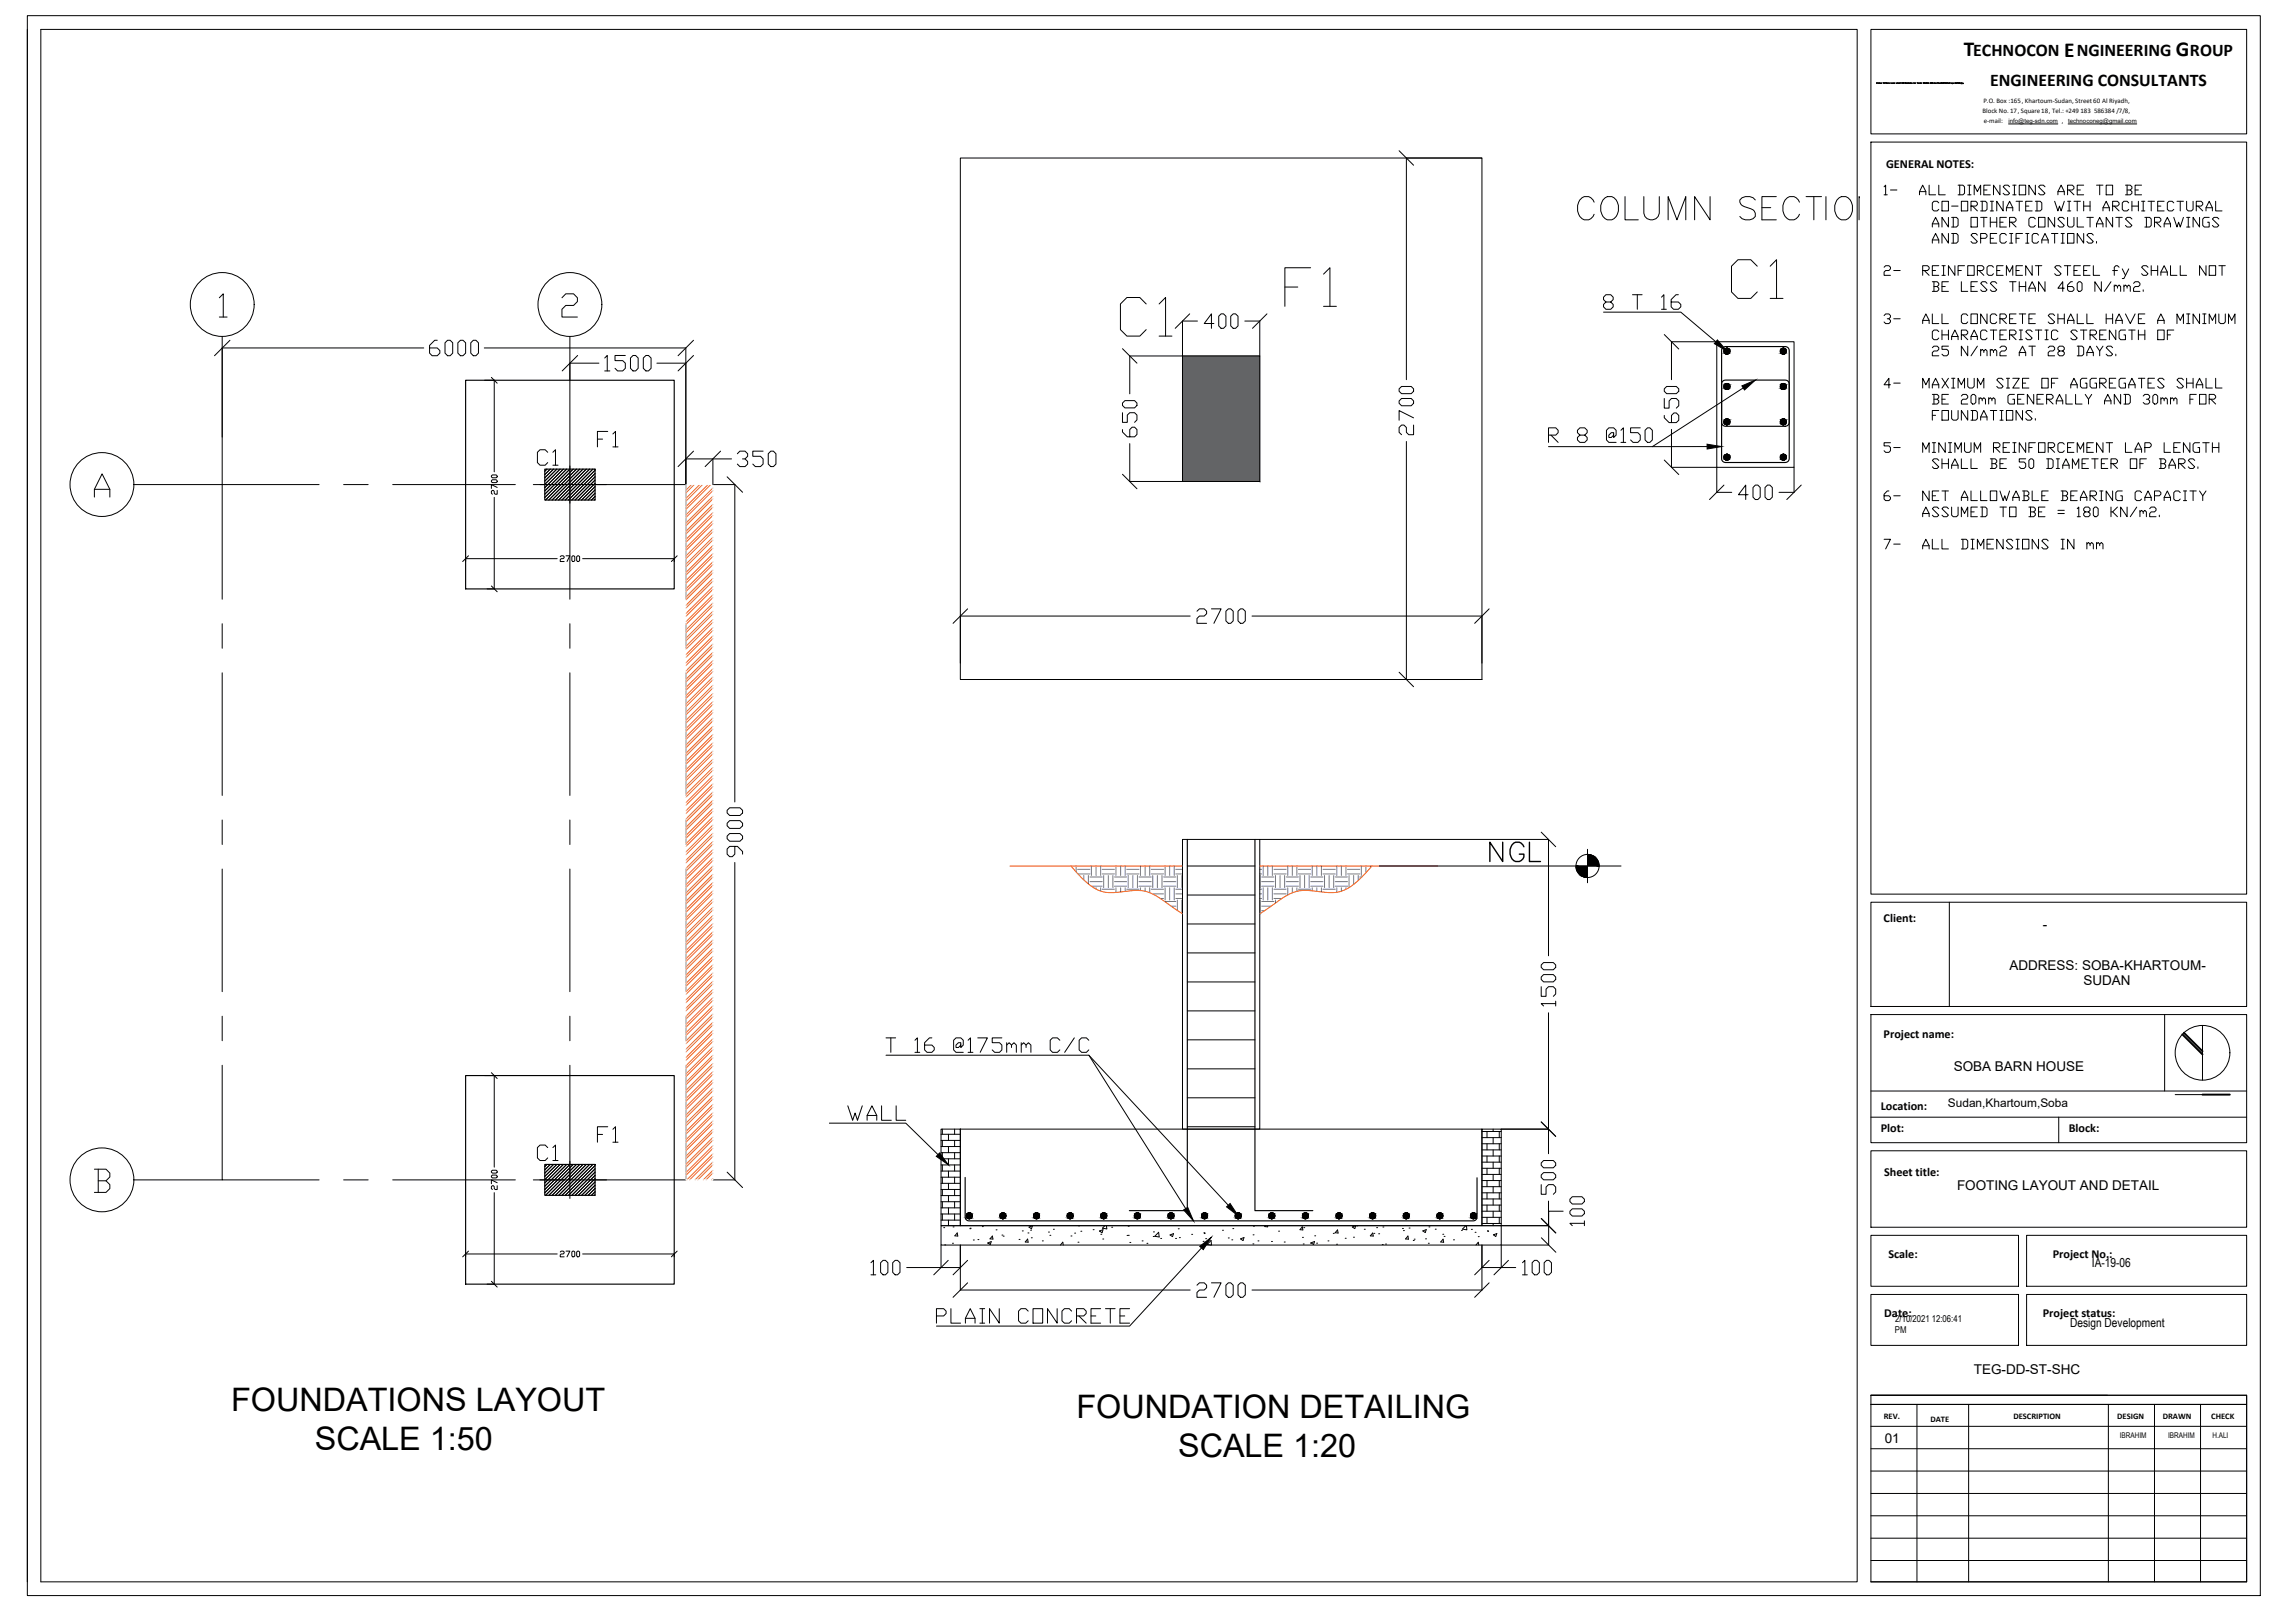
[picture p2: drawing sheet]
<svg xmlns="http://www.w3.org/2000/svg" width="594mm" height="420mm" viewBox="0 0 594 420" stroke-linecap="round" stroke-linejoin="round" font-family="sans-serif">
<defs><g id="words">
<g font-size="15">
<text x="331.3" y="80.4">F1</text>
<text x="447" y="78.3">C1</text>
<text x="288.9" y="88.2">C1</text>
</g>
<text font-size="10.1" x="407.1" y="58.2">COLUMN SECTION</text>
<text font-size="8.8" x="384.5" y="224.4">NGL</text>
<g font-size="8.4">
<text x="59.8" y="365.3">FOUNDATIONS LAYOUT</text>
<text x="278.6" y="367.1">FOUNDATION DETAILING</text>
<text x="81.5" y="375.3">SCALE 1:50</text>
<text x="305" y="377.1">SCALE 1:20</text>
</g>
<text font-size="7.9" x="153.5" y="297">F1</text>
<g font-size="7.5">
<text x="153.5" y="116.8">F1</text>
<text x="137.9" y="121.7">C1</text>
<text x="137.9" y="301.6">C1</text>
</g>
<g font-size="5.5">
<text x="508.4" y="14.6">T</text>
<text x="534.3" y="14.9">E</text>
<text x="563.2" y="14.6">G</text>
</g>
<g font-size="4.6">
<text x="510.8" y="14.6">ECHNOCON</text>
<text x="537.6" y="14.6">NGINEERING</text>
<text x="566.9" y="14.6">ROUP</text>
<text x="515.2" y="22.2">ENGINEERING CONSULTANTS</text>
</g>
<g font-size="3.5">
<text x="528.8" y="240.5">-</text>
<text x="520.2" y="251.1">ADDRESS: SOBA-KHARTOUM-</text>
<text x="539.3" y="255.1">SUDAN</text>
<text x="505.7" y="277.2">SOBA BARN HOUSE</text>
<text x="506.6" y="308.2">FOOTING LAYOUT AND DETAIL</text>
<text x="510.9" y="355.7">TEG-DD-ST-SHC</text>
<text x="487.9" y="373.5">01</text>
</g>
<g font-size="3.2">
<text x="488.2" y="43.5">GENERAL NOTES:</text>
<text x="487.6" y="238.6">Client:</text>
<text x="487.6" y="268.7">Project name:</text>
<text x="486.8" y="287.4">Location:</text>
<text x="486.8" y="293.2">Plot:</text>
<text x="535.5" y="293.2">Block:</text>
<text x="487.7" y="304.3">Sheet title:</text>
<text x="488.8" y="325.7">Scale:</text>
<text x="531.4" y="325.7">Project No.:</text>
<text x="541.5" y="327.9">IA-19-06</text>
<text x="487.8" y="341">Date:</text>
<text x="528.8" y="341">Project status:</text>
<text x="535.9" y="343.7">Design Development</text>
</g>
<text font-size="3.1" x="504.2" y="286.6">Sudan,Khartoum,Soba</text>
<g font-size="2.4">
<text x="490.5" y="345.2">PM</text>
<text x="490.6" y="342.3">2/10/2021 12:06:41</text>
</g>
<g font-size="2.2">
<text x="487.6" y="367.3">REV.</text>
<text x="499.7" y="368">DATE</text>
<text x="521.2" y="367.3">DESCRIPTION</text>
<text x="548.1" y="367.3">DESIGN</text>
<text x="559.9" y="367.3">DRAWN</text>
<text x="572.4" y="367.4">CHECK</text>
</g>
<g font-size="2">
<text x="548.7" y="372.2">IBRAHIM</text>
<text x="561.2" y="372.2">IBRAHIM</text>
<text x="572.7" y="372.2">H.ALI</text>
</g>
<g font-size="1.8">
<text x="513.2" y="29.3">Block No. 17, Square18, Tel.: +249 183 586384 /7/8,</text>
<text x="513.4" y="26.8">P.O. Box :165, Khartoum-Sudan, Street60 Al Riyadh,</text>
<text x="513.5" y="31.9">e-mail:</text>
</g>
<g font-size="1.6">
<text x="519.9" y="31.8">info@teg-sdn.com ,</text>
<text x="535.4" y="31.8">technoconeg@gmail.com</text>
</g>
</g></defs>
<!-- layer: 0 -->
<g fill="none" stroke="#000" stroke-width=".26">
<path d="M362.2 39l3.7 3.8M248.6 40.9h135v135h-135zM364 40.9h19.6M364.1 40.9v57.4M487.7 48.4l.4-.5v2.5M487.7 50.4h.8M489.4 49.2h1.6M496.9 50.4v-.8l.8-1.7 .8 1.7v.8M496.9 49.6h1.6M499.4 47.9v2.5h1.6M500.2 58.8v-.9l.8-1.6 .9 1.6v.9M500.2 57.9h1.7"/>
<path d="M501.9 47.9v2.5h1.6M501.9 52.5l-.5-.4h-.8l-.4 .4v1.7l.4 .4h.8l.5-.4M502.7 52.1h1.7v2.5h-1.7zM504.4 56.3v2.5l-1.7-2.5v2.5M505.2 56.3h1.2l.5 .4v1.6l-.5 .5h-1.2M505.2 53.4h1.7M505.6 56.3v2.5M506.9 47.9h1.2l.4 .5v1.6l-.4 .4h-1.2M507.3 47.9v2.5M507.7 52.1h1.7v2.5h-1.7zM509.4 50.4h.8M509.4 47.9h.8"/>
<path d="M509.8 47.9v2.5M510.2 53.4h1.3l.4-.4v-.5l-.4-.4h-1.3v2.5M510.2 56.3h1.7v2.5h-1.7zM510.6 53.4l1.3 1.2M511 50.4v-2.5l.9 1.7 .8-1.7v2.5M512.7 52.1h1.3l.4 .4v1.7l-.4 .4h-1.3M512.7 56.3h1.7M513.1 52.1v2.5M513.5 49.2h.9M513.5 56.3v2.5M515.2 47.9h-1.7v2.5h1.7M515.2 52.1h.8"/>
<path d="M515.2 54.6h.8M515.2 56.3v2.5M515.2 57.5h1.7M515.6 52.1v2.5M516.9 56.3v2.5M517.7 47.9v2.5l-1.7-2.5v2.5M517.7 57.5h.8M518.5 52.1v2.5l-1.6-2.5v2.5M519.4 54.6v-.8l.8-1.7 .8 1.7v.8M519.4 56.3h-1.7v2.5h1.7M519.4 53.8h1.6M520.2 48.4l-.4-.5h-.8l-.5 .5 1.7 1.6-.4 .4h-.8l-.5-.4"/>
<path d="M520.2 57.5h1.2l.5-.4v-.4l-.5-.4h-1.2v2.5M520.6 57.5l1.3 1.3M521 50.4h.9M521 47.9h.9M521.4 47.9v2.5M521.9 52.1h1.6M522.7 47.9h1.7v2.5h-1.7zM522.7 52.1v2.5M524.4 53.4h.8M526 52.1h-1.6v2.5h1.6M526.9 47.9v2.5l-1.7-2.5v2.5M526.9 52.1h1.2l.4 .4v1.7l-.4 .4h-1.2"/>
<path d="M526.9 56.7l-.5-.4h-.8l-.4 .4v1.6l.4 .5h.8l.5-.5M527.3 52.1v2.5M527.7 56.3h1.7v2.5h-1.7zM529.4 48.4l-.5-.5h-.8l-.4 .5 1.7 1.6-.5 .4h-.8l-.4-.4M531.9 52.1l.8 2.5 .4-1.2 .4 1.2 .9-2.5M531.9 56.3v2.5l-1.7-2.5v2.5M532.7 50.4v-.8l.8-1.7 .9 1.7v.8M532.7 49.6h1.7M534.4 56.7l-.4-.4h-.9l-.4 .4 1.7 1.6-.4 .5h-.9l-.4-.5M535.2 49.2h1.3l.4-.4v-.4l-.4-.5h-1.3v2.5M535.2 56.3v2l.4 .5h.9l.4-.5v-2M535.2 52.1h.8"/>
<path d="M535.2 54.6h.8M535.6 49.2l1.3 1.2M535.6 52.1v2.5M536.9 52.1h1.6M537.7 56.3v2.5h1.7M537.7 49.2h.8M537.7 52.1v2.5M539.4 47.9h-1.7v2.5h1.7M539.4 53.4h1.6M539.4 52.1v2.5M540.2 56.3h1.7M541 52.1v2.5"/>
<path d="M541 56.3v2.5M542.7 58.8v-.9l.8-1.6 .9 1.6v.9M542.7 47.9h1.7M542.7 57.9h1.7M543.5 47.9v2.5M544.4 54.6v-.8l.8-1.7 .8 1.7v.8M544.4 53.8h1.6M545.2 47.9h1.7v2.5h-1.7zM546.9 53.4h1.2l.4-.4v-.5l-.4-.4h-1.2v2.5M546.9 56.3v2.5l-1.7-2.5v2.5M547.3 53.4l1.2 1.2M547.7 56.3h1.7"/>
<path d="M548.5 56.3v2.5M550.2 47.9h1.2l.5 .5v.4l-.5 .4M550.6 49.2h.8l.5 .4v.4l-.5 .4h-1.2M550.6 47.9v2.5M551 52.5l-.4-.4h-.8l-.4 .4v1.7l.4 .4h.8l.4-.4M551.9 56.7l-.5-.4h-.8l-.4 .4 1.7 1.6-.5 .5h-.8l-.4-.5M551.9 53.4h1.6M551.9 52.1v2.5M552.7 49.2h.8M553.5 52.1v2.5M554.4 47.9h-1.7v2.5h1.7M554.4 52.1h.8"/>
<path d="M554.4 54.6h.8M554.8 52.1v2.5M555.2 56.3h1.3l.4 .4v1.6l-.4 .5h-1.3M555.6 56.3v2.5M556 52.1h1.7M556.9 52.1v2.5M557.7 57.5h1.3l.4-.4v-.4l-.4-.4h-1.3v2.5M558.1 57.5l1.3 1.3M558.5 53.4h.9M560.2 52.1h-1.7v2.5h1.7M560.2 58.8v-.9l.8-1.6 .9 1.6v.9M560.2 57.9h1.7"/>
<path d="M562.7 52.5l-.4-.4h-.8l-.5 .4v1.7l.5 .4h.8l.4-.4M562.7 56.3l.8 2.5 .5-1.3 .4 1.3 .8-2.5M563.5 52.1h1.7M564.4 52.1v2.5M566 52.1v2.1l.4 .4h.9l.4-.4v-2.1M566 56.3h.9M566 58.8h.9M566.4 56.3v2.5M568.5 53.4h1.3l.4-.4v-.5l-.4-.4h-1.3v2.5M568.9 53.4l1.3 1.2M569.4 56.3v2.5l-1.7-2.5v2.5M571 54.6v-.8l.9-1.7 .8 1.7v.8"/>
<path d="M571 53.8h1.7M571.9 56.3h-1.3l-.4 .4v1.6l.4 .5h1.3v-1.3h-.5M573.5 52.1v2.5h1.7M574.4 56.7l-.5-.4h-.8l-.4 .4 1.7 1.6-.5 .5h-.8l-.4-.5M56.8 77.1l1-1v6M145.5 77.1l1-1h2l1 1v1l-1 1h-2l-1 1v2h4M415.7 78.2l-.6-.7v-.6l.6-.6h1.2l.7 .6v.6l-.7 .7h-1.2l-.6 .6v.6l.6 .7h1.2l.7-.7v-.6l-.7-.6M422.6 76.3h2.5M423.8 76.3v3.8M430.1 76.9l.6-.6v3.8M434.5 76.3h-.7l-1.2 1.2v1.9l.6 .7h1.3l.6-.7v-.6l-.6-.6h-1.9M487.7 69.2l.4-.4h.9l.4 .4v.4l-.4 .4h-.9l-.4 .4v.9h1.7"/>
<path d="M490.2 70h1.7M497.7 70h1.2l.5-.4v-.4l-.5-.4h-1.2v2.5M498.1 70l1.3 1.3M500.2 62.9v-.8l.8-1.7 .9 1.7v.8M500.2 72.9h1.2l.5 .5v.4l-.5 .4M500.2 62.1h1.7M500.2 70h.8M500.6 74.2h.8l.5 .4v.4l-.5 .4h-1.2M500.6 72.9v2.5M501.9 68.8h-1.7v2.5h1.7M502.7 71.3h.8M502.7 68.8h.8"/>
<path d="M502.7 74.2h.8M503.1 68.8v2.5M504.4 60.4v2.5l-1.7-2.5v2.5M504.4 72.9h-1.7v2.5h1.7M505.2 60.4h1.2l.5 .5v1.6l-.5 .4h-1.2M505.6 60.4v2.5M506 68.8v2.5l-1.6-2.5v2.5M506.9 70h.8M507.7 72.9v2.5h1.7M508.5 68.8h-1.6v2.5M509.4 68.8h1.6v2.5h-1.6zM510.2 74.2h.8"/>
<path d="M511.9 60.9l-.4-.5h-.9l-.4 .5 1.7 1.6-.4 .4h-.9l-.4-.4M511.9 70h1.2l.4-.4v-.4l-.4-.4h-1.2v2.5M511.9 72.9h-1.7v2.5h1.7M512.3 70l1.2 1.3M512.7 61.7h1.3l.4-.4v-.4l-.4-.5h-1.3v2.5M514.4 73.4l-.4-.5h-.9l-.4 .5 1.7 1.6-.4 .4h-.9l-.4-.4M515.2 61.7h.8M516 69.2l-.4-.4h-.8l-.4 .4v1.7l.4 .4h.8l.4-.4M516.9 60.4h-1.7v2.5h1.7M516.9 73.4l-.4-.5h-.9l-.4 .5 1.7 1.6-.4 .4h-.9l-.4-.4M516.9 70h.8M518.5 68.8h-1.6v2.5h1.6"/>
<path d="M519.4 60.9l-.4-.5h-.9l-.4 .5v1.6l.4 .4h.9l.4-.4M519.4 71.3v-2.5l.8 1.6 .8-1.6v2.5M520.2 62.9h.8M520.2 60.4h.8M520.2 72.9h1.7M520.6 60.4v2.5M521 72.9v2.5M521.9 61.7h.8M521.9 70h.8M522.7 72.9v2.5M522.7 74.2h1.7M523.5 60.4h-1.6v2.5"/>
<path d="M523.5 68.8h-1.6v2.5h1.6M524.4 62.9h.8M524.4 60.4h.8M524.4 72.9v2.5M524.8 60.4v2.5M525.2 75.4v-.8l.8-1.7 .9 1.7v.8M525.2 74.6h1.7M526 68.8v2.5l-1.6-2.5v2.5M526.9 68.8h1.6M527.7 60.9l-.4-.5h-.9l-.4 .5v1.6l.4 .4h.9l.4-.4M527.7 68.8v2.5M528.5 62.9v-.8l.9-1.7 .8 1.7v.8"/>
<path d="M528.5 62.1h1.7M529.4 72.9v2.5l-1.7-2.5v2.5M531 60.4h1.7M531.9 60.4v2.5M533.5 69.2l-.4-.4h-.8l-.4 .4 1.6 1.7-.4 .4h-.8l-.4-.4M533.5 62.9h.9M533.5 60.4h.9M534 60.4v2.5M534.4 74.6h-1.7l1.3-1.7v2.5M534.4 68.8h1.6M535.2 60.4h1.7v2.5h-1.7zM535.2 68.8v2.5"/>
<path d="M536.5 72.9h-.5l-.8 .9v1.2l.4 .4h.9l.4-.4v-.4l-.4-.4h-1.3M536.9 70h.8M538.1 72.9h.4l.5 .5v1.6l-.5 .4h-.4l-.4-.4v-1.6zM538.5 68.8h-1.6v2.5h1.6M539.4 60.4v2.5l-1.7-2.5v2.5M539.4 70h.8M541 68.8h-1.6v2.5h1.6M541.9 60.9l-.4-.5h-.9l-.4 .5 1.7 1.6-.4 .4h-.9l-.4-.4M541.9 68.8v2.5h1.6M542.7 62.5v.4M543.9 72.9v2.5l-1.6-2.5v2.5M546.4 72.9l-1.6 2.5"/>
<path d="M546.9 70h1.2M547.3 74.2l.4-.4 .4 .4v.4M547.3 73.8v1.6M548.1 74.2l.4-.4 .4 .4v1.2M548.5 69.2l-.4-.4h-.4l-.4 .4v2.1M549.4 69.6l.8 1.7M549.8 74.2l.4-.4 .4 .4v.4M549.8 73.8v1.6M550.6 74.2l.4-.4 .4 .4v1.2M551 69.6l-1.2 2.5h-.4M552.3 73.4l.4-.5h.8l.4 .5v.4l-.4 .4h-.8l-.4 .4v.8h1.6M554.8 75v.4"/>
<path d="M556 69.2l-.4-.4h-.8l-.4 .4 1.6 1.7-.4 .4h-.8l-.4-.4M556.9 68.8v2.5M556.9 70h1.6M558.5 68.8v2.5M559.4 71.3v-.9l.8-1.6 .8 1.6v.9M559.4 70.4h1.6M561.9 68.8v2.5h1.6M564.4 68.8v2.5h1.6M571 68.8v2.5l-1.6-2.5v2.5M571.9 68.8h1.6v2.5h-1.6zM574.4 68.8h1.6M575.2 68.8v2.5"/>
<path d="M56.8 82.1h2M57.5 87.1v68M57.5 90.1h52.2M59.5 88.1l-4 4M113.2 88.1h-.7l-1.3 1.3v2l.7 .7h1.3l.7-.7v-.6l-.7-.7h-2M115.2 88.7l.7-.6h.6l.7 .6v2.7l-.7 .7h-.6l-.7-.7zM118.5 88.7l.7-.6h.7l.6 .6v2.7l-.6 .7h-.7l-.7-.7zM121.9 88.7l.6-.6h.7l.7 .6v2.7l-.7 .7h-.7l-.6-.7zM125.4 90.1h52.1v35.3v-6.6h7v6.6h5.7M125.4 98.4h2.5v23.7M127.2 97.7l1.5 1.5M147.5 87.1v68"/>
<path d="M147.5 94h7.5M149.5 92l-4 4M156.5 92.7l.7-.7v4M156.5 96h1.4M161.9 92h-2.7v1.4h2l.7 .6v1.3l-.7 .7h-1.3l-.7-.7M163.2 92.7l.7-.7h.6l.7 .7v2.6l-.7 .7h-.6l-.7-.7zM166.5 92.7l.7-.7h.7l.6 .7v2.6l-.6 .7h-.7l-.7-.7zM170 94h7.5M179.5 88.1l-4 4M179.5 92l-4 4M290.6 90.3l3.7 3.7M292.4 92.2v9.8"/>
<path d="M306.1 92.2h20v32.4h-20zM306.1 83.1h3.9M314.2 83.7h-2.5l1.9-2.4v3.7M315.5 81.9l.6-.6h.6l.6 .6v2.5l-.6 .6h-.6l-.6-.6zM318.6 81.9l.6-.6h.6l.7 .6v2.5l-.7 .6h-.6l-.6-.6zM322.2 83.1h3.9v9.1M328 81.3l-3.8 3.7M415.1 80.8h20l9.1 7.7M430.1 80.1h1.2M430.8 86.6l3.8 3.8M444.4 88.5h-11.7v9.8M444.4 88.5h20v32.5h-20z"/>
<path d="M487.7 81.7l.4-.4h.9l.4 .4v.4l-.4 .4h-.5M489 82.5l.4 .4v.4l-.4 .5h-.9l-.4-.5M489.4 99.6h-1.7l1.3-1.7v2.5M490.2 82.5h1.7M490.2 99.2h1.7M497.7 83.8v-.9l.8-1.6 .9 1.6v.9M497.7 82.9h1.7M500.2 81.3v2.5h1.7M500.2 90l.4-.4h.8l.5 .4v.4l-.5 .5h-.8l-.4 .4v.8h1.7M500.2 99.6h1.7M501.9 85.9l-.5-.5h-.8l-.4 .5v1.6l.4 .4h.8l.5-.4M502.7 81.3v2.5h1.7"/>
<path d="M502.7 85.4v2.5M502.7 86.7h1.7M502.7 97.9l1.7 2.5M504.4 89.6h-1.7v.8h1.2l.5 .5v.8l-.5 .4h-.8l-.4-.4M504.4 85.4v2.5M504.4 97.9l-1.7 2.5M505.2 87.9v-.8l.8-1.7 .9 1.7v.8M505.2 87.1h1.7M505.2 97.9h.8M505.6 97.9v2.5M507.7 86.7h1.3l.4-.4v-.4l-.4-.5h-1.3v2.5M508.1 86.7l1.3 1.2"/>
<path d="M509.4 81.7l-.4-.4h-.9l-.4 .4v1.6l.4 .5h.9l.4-.5M509.4 89.6v2.5l-1.7-2.5v2.5M509.4 97.9v2.1l.4 .4h.8l.4-.4v-2.1M510.2 81.3h1.7v2.5h-1.7zM510.2 87.9v-.8l.8-1.7 .9 1.7v.8M510.2 87.1h1.7M511.9 89.6l-1.7 2.5M512.7 90.9l.4-.5 .4 .5v.4M512.7 90.4v1.7M513.5 90.9l.5-.5 .4 .5v1.2M514.4 81.3v2.5l-1.7-2.5v2.5M514.4 85.9l-.4-.5h-.9l-.4 .5v1.6l.4 .4h.9l.4-.4"/>
<path d="M515.2 90.9l.4-.5 .4 .5v.4M515.2 90.4v1.7M515.2 85.4h1.7M516 90.9l.5-.5 .4 .5v1.2M516 85.4v2.5M516.9 81.7l-.4-.4h-.9l-.4 .4v1.6l.4 .5h.9l.4-.5M517.7 82.5h1.3l.4-.4v-.4l-.4-.4h-1.3v2.5M517.7 90l.4-.4h.9l.4 .4v.4l-.4 .5h-.9l-.4 .4v.8h1.7M517.7 86.7h.8M518.1 82.5l1.3 1.3M518.5 98.4l-.4-.5h-.8l-.4 .5 1.6 1.6-.4 .4h-.8l-.4-.4M519.4 85.4h-1.7v2.5h1.7"/>
<path d="M519.4 97.9h.8M519.8 97.9v2.5M520.2 86.7h1.2l.5-.4v-.4l-.5-.5h-1.2v2.5M520.2 82.5h.8M520.6 86.7l1.3 1.2M521 97.9h1.7l-1.7 2.5h1.7M521.9 81.3h-1.7v2.5h1.7M522.7 92.1v-.8l.8-1.7 .9 1.7v.8M522.7 81.3h1.7M522.7 85.4h.8M522.7 87.9h.8M522.7 91.3h1.7"/>
<path d="M523.1 85.4v2.5M523.5 81.3v2.5M523.5 99.2h.9M525.2 97.9h-1.7v2.5h1.7M525.2 82.5h.8M525.2 89.6h1.7M526 85.9l-.4-.5h-.8l-.4 .5 1.6 1.6-.4 .4h-.8l-.4-.4M526 89.6v2.5M526.9 81.3h-1.7v2.5h1.7M526.9 85.4h1.6M527.7 85.4v2.5M528.5 97.9h1.7v2.5h-1.7z"/>
<path d="M529.4 85.4h.8M529.4 87.9h.8M529.8 85.4v2.5M530.2 90l.4-.4h.9l.4 .4v.4l-.4 .5h-.9l-.4 .4v.8h1.7M531 99.2h.9M531.9 81.7l-.4-.4h-.9l-.4 .4 1.7 1.6-.4 .5h-.9l-.4-.5M532.7 85.9l-.4-.5h-.8l-.5 .5v1.6l.5 .4h.8l.4-.4M532.7 97.9h-1.7v2.5M532.7 82.5h1.7M532.7 81.3v2.5M533.1 90.9l-.4-.5v-.4l.4-.4h.9l.4 .4v.4l-.4 .5h-.9l-.4 .4v.4l.4 .4h.9l.4-.4v-.4l-.4-.4M534.4 81.3v2.5"/>
<path d="M535.2 83.8v-.9l.8-1.6 .9 1.6v.9M535.2 82.9h1.7M536 99.6h1.7M537.7 81.3v2.5h1.7M537.7 85.9l-.4-.5h-.8l-.5 .5 1.7 1.6-.4 .4h-.8l-.5-.4M537.7 89.6h1.3l.4 .4v1.7l-.4 .4h-1.3M538.1 89.6v2.5M538.5 85.4h1.7M539.4 85.4v2.5M540.2 81.3v2.5h1.7M540.2 92.1v-.8l.8-1.7 .9 1.7v.8M540.2 97.9h-1.2l-.5 .5v1.6l.5 .4h1.2v-1.2h-.4"/>
<path d="M540.2 91.3h1.7M541 86.7h1.3l.4-.4v-.4l-.4-.5h-1.3v2.5M541.5 86.7l1.2 1.2M542.7 89.6l.8 1.3v1.2M542.7 97.9h-1.2l-.5 .5v1.6l.5 .4h1.2v-1.2h-.4M543.5 99.2h1.3l.4-.4v-.4l-.4-.5h-1.3v2.5M543.5 86.7h.9M543.9 99.2l1.3 1.2M544.4 89.6l-.9 1.3M545.2 85.4h-1.7v2.5h1.7M545.2 82.5h1.7M545.2 81.3v2.5"/>
<path d="M546 99.2h.9M546.9 90l-.5-.4h-.8l-.4 .4 1.7 1.7-.5 .4h-.8l-.4-.4M546.9 81.3v2.5M547.7 83.8v-.9l.8-1.6 .9 1.6v.9M547.7 85.4v2.5l-1.7-2.5v2.5M547.7 97.9h-1.7v2.5h1.7M547.7 82.9h1.7M547.7 91.7v.4M550.2 81.3l1.2 2.5 1.3-2.5M550.2 85.4h-1.3l-.4 .5v1.6l.4 .4h1.3v-1.2h-.4M550.2 97.9h-1.3l-.4 .5v1.6l.4 .4h1.3v-1.2h-.4M551 85.4h1.7"/>
<path d="M551 99.6h1.7M551.9 85.4v2.5M553.5 85.4v2.5M553.5 82.5h.9M553.5 86.7h1.7M553.5 97.9h1.7M554.4 97.9v2.5M555.2 81.3h-1.7v2.5h1.7M555.2 85.4v2.5M556 99.2h.9M557.7 97.9h-1.7v2.5h1.7M558.5 83.8v-.9l.9-1.6 .8 1.6v.9"/>
<path d="M558.5 85.4h1.7v2.5h-1.7zM558.5 82.9h1.7M560.2 98.4l-.4-.5h-.8l-.5 .5 1.7 1.6-.4 .4h-.8l-.5-.4M561 86.7h.9M562.7 85.4h-1.7v2.5M563.5 83.8v-2.5l.9 1.6 .8-1.6v2.5M565.2 98.4l-.4-.5h-.8l-.5 .5 1.7 1.6-.4 .4h-.8l-.5-.4M566 83.8h.9M566 81.3h.9M566 99.2h1.7M566 97.9v2.5M566.4 81.3v2.5"/>
<path d="M567.7 97.9v2.5M568.5 99.6h1.7M569.4 81.3v2.5l-1.7-2.5v2.5M570.2 83.8h.8M570.2 81.3h.8M570.6 81.3v2.5M571 97.9v2.5h1.7M571.9 83.8v-2.5l.8 1.6 .8-1.6v2.5M573.5 97.9v2.5h1.7M574.4 81.3v2l.4 .5h.8l.4-.5v-2M576.9 83.8v-2.5l.8 1.6 .8-1.6v2.5M179.5 116.8l-4 4"/>
<path d="M184.5 118.8h4.9M186.5 116.8l-4 4M190.9 117.5l.6-.7h1.4l.6 .7v.6l-.6 .7h-.7M192.9 118.8l.6 .7v.6l-.6 .7h-1.4l-.6-.7M197.5 116.8h-2.6v1.3h2l.6 .7v1.3l-.6 .7h-1.4l-.6-.7M199.5 116.8h.7l.7 .7v2.6l-.7 .7h-.7l-.6-.7v-2.6zM290.6 111.2v.6l1.2 1.3h1.9l.6-.6v-1.3l-.6-.6h-.6l-.7 .6v1.9M290.6 106.8v2.5h1.2v-1.8l.6-.7h1.3l.6 .7v1.2l-.6 .6M290.6 104.3l.6-.6h2.5l.6 .6v.7l-.6 .6h-2.5l-.6-.6zM292.4 114.8v9.8h13.7M362.2 103.8l.6-.6h2.5l.6 .6v.6l-.6 .6h-2.5l-.6-.6zM362.2 100.7l.6-.7h2.5l.6 .7v.6l-.6 .6h-2.5l-.6-.6z"/>
<path d="M364.1 114.3v61.6M365.9 110v2.5h-1.2l-.6-.6v-1.2l-.7-.7h-.6l-.6 .7v1.2l.6 .6M365.9 108.2l-3.7-1.9v2.5M400.8 112.6h1.9l.6-.6v-.6l-.6-.6h-1.9v3.7M401.5 112.6l1.8 1.9M409 112.6l-.7-.6v-.6l.7-.6h1.2l.7 .6v.6l-.7 .6h-1.2l-.7 .7v.6l.7 .6h1.2l.7-.6v-.6l-.7-.7M417.7 112.6l-.6 .7h-.6v-.7l.6-.6h.6v1.3l.6-.7v-1.2l-.6-.6h-1.2l-.7 .6v2.5l.7 .6h1.8M419.6 111.4l.6-.6v3.7M419.6 114.5h1.2M424.6 110.8h-2.5v1.2h1.9l.6 .6v1.3l-.6 .6h-1.3l-.6-.6M425.8 111.4l.7-.6h.6l.6 .6v2.5l-.6 .6h-.6l-.7-.6zM430.8 107.5v.7l1.3 1.2h1.8l.7-.6v-1.3l-.7-.6h-.6l-.6 .6v1.9"/>
<path d="M430.8 103.2v2.5h1.3v-1.9l.6-.6h1.2l.7 .6v1.2l-.7 .7M430.8 100.7l.6-.7h2.5l.7 .7v.6l-.7 .6h-2.5l-.6-.6zM430.8 119.1l3.8 3.7M432.7 111.2v9.8h11.7v6.5h3.9M441.9 115.6h-14.2M451.2 100.4l-23.5 15.2h-26.9M489.4 114.6h-1.7v.8h1.3l.4 .5v.8l-.4 .4h-.9l-.4-.4M490.2 115.9h1.7M497.7 100.4v-2.5l.8 1.7 .9-1.7v2.5M497.7 117.1v-2.5l.8 1.7 .9-1.7v2.5M500.2 100.4v-.8l.8-1.7 .9 1.7v.8M500.2 102.1h1.2l.5 .4v.4l-.5 .4"/>
<path d="M500.2 107.5h.8M500.2 114.6h.8M500.2 117.1h.8M500.6 103.3h.8l.5 .5v.4l-.5 .4h-1.2M500.6 102.1v2.5M500.6 114.6v2.5M501.9 106.3h-1.7v2.5M501.9 119.2l-.5-.4h-.8l-.4 .4 1.7 1.7-.5 .4h-.8l-.4-.4M502.7 106.3h1.7v2.5h-1.7zM502.7 118.8v2.5M502.7 103.3h.8M503.5 114.6v2.5l-1.6-2.5v2.5"/>
<path d="M504.4 102.1h-1.7v2.5h1.7M504.4 118.8v2.5M504.4 114.6h.8M504.4 117.1h.8M504.8 114.6v2.5M505.2 106.3v2.1l.4 .4h.8l.5-.4v-2.1M505.2 100.4h.8M506 117.1v-2.5l.9 1.7 .8-1.7v2.5M506.9 100.4v-2.5l.8 1.7 .8-1.7v2.5M507.7 102.5l.4-.4h.9l.4 .4v.4l-.4 .4h-.9l-.4 .5v.8h1.7M507.7 118.8v2.5h1.7M508.5 114.6v2.1l.5 .4h.8l.4-.4v-2.1"/>
<path d="M509.4 106.3v2.5l-1.7-2.5v2.5M510.2 106.3h1.3l.4 .4v1.7l-.4 .4h-1.3M510.2 118.8v2.5h1.7M510.6 102.1h.4l.5 .4v1.7l-.5 .4h-.4l-.4-.4v-1.7zM510.6 106.3v2.5M511 117.1v-2.5l.9 1.7 .8-1.7v2.5M511.9 100.4v-2.5l.8 1.7 .8-1.7v2.5M512.3 103.3l.4-.4 .4 .4v.5M512.3 102.9v1.7M512.7 108.8v-.9l.8-1.6 .9 1.6v.9M512.7 107.9h1.7M513.1 103.3l.4-.4 .5 .4v1.3"/>
<path d="M514.8 103.3l.4-.4 .4 .4v.5M514.8 102.9v1.7M515.2 118.8h1.3l.4 .4v.4l-.4 .4M515.2 106.3h1.7M515.6 103.3l.4-.4 .5 .4v1.3M515.6 118.8v2.5M516 115.9h1.3l.4-.5v-.4l-.4-.4h-1.3v2.5M516 106.3v2.5M516.5 115.9l1.2 1.2M517.7 106.3h.8M517.7 108.8h.8M518.1 106.3v2.5"/>
<path d="M518.5 115.9h.9M519.4 106.3h1.6v2.5h-1.6zM519.4 118.8h-1.7v2.5h1.7M519.4 100.4h.8M520.2 114.6h-1.7v2.5h1.7M521 114.6h.9M521 117.1h.9M521.4 102.1h-1.2l-.4 .4v1.7l.4 .4h1.2v-1.3h-.4M521.4 114.6v2.5M522.3 103.3h.8M523.5 106.3v2.5l-1.6-2.5v2.5M523.9 102.1h-1.6v2.5h1.6"/>
<path d="M524.4 114.6v2.5l-1.7-2.5v2.5M524.4 118.8h-1.7v.8h1.2l.5 .4v.9l-.5 .4h-.8l-.4-.4M525.2 119.2l.4-.4h.4l.4 .4v1.7l-.4 .4h-.4l-.4-.4zM525.2 115.9h.8M526 106.7l-.4-.4h-.8l-.4 .4 1.6 1.7-.4 .4h-.8l-.4-.4M526.4 102.1v2.5l-1.6-2.5v2.5M526.9 114.6h-1.7v2.5M526.9 108.4v.4M527.3 103.3h.8M527.7 114.6h1.7v2.5h-1.7zM528.9 102.1h-1.6v2.5h1.6M529.8 103.3h1.2l.5-.4v-.4l-.5-.4h-1.2v2.5"/>
<path d="M529.8 118.8h1.2l.5 .4v1.7l-.5 .4h-1.2M530.2 115.9h1.3l.4-.5v-.4l-.4-.4h-1.3v2.5M530.2 103.3l1.3 1.3M530.2 118.8v2.5M530.6 115.9l1.3 1.2M532.3 104.6v-.8l.8-1.7 .9 1.7v.8M532.3 103.8h1.7M532.3 118.8h.8M532.7 118.8v2.5M534.4 115l-.4-.4h-.9l-.4 .4v1.7l.4 .4h.9l.4-.4M534.8 102.1v2.5h1.7M535.2 115.9h.8"/>
<path d="M536 100.4v-.8l.9-1.7 .8 1.7v.8M536.9 114.6h-1.7v2.5h1.7M537.3 102.1v2.5h1.7M537.7 117.1v-2.5l.8 1.7 .9-1.7v2.5M539.8 102.1l.8 1.2v1.3M540.2 115.9h.8M540.6 118.8h-1.6v2.5h1.6M541.5 102.1l-.9 1.2M541.5 118.8h1.6M541.9 114.6h-1.7v2.5h1.7M542.3 118.8v2.5M544.4 114.6v2.5l-1.7-2.5v2.5"/>
<path d="M544.8 104.6v-.8l.8-1.7 .8 1.7v.8M544.8 103.8h1.6M545.2 114.6h1.7M545.6 118.8h-1.7v2.5h1.7M546 114.6v2.5M548.9 102.1v2.5l-1.6-2.5v2.5M549.8 102.1h1.2l.4 .4v1.7l-.4 .4h-1.2M550.2 114.6v2.5h1.7M550.2 102.1v2.5M551 100.4v-.8l.9-1.7 .8 1.7v.8M551.4 118.8h1.7v2.5h-1.7zM552.7 117.1v-.8l.8-1.7 .9 1.7v.8"/>
<path d="M552.7 116.3h1.7M554.8 102.5l.4-.4h.8l.5 .4v.4l-.5 .4h-.4M555.2 115.9h1.3l.4-.5v-.4l-.4-.4h-1.3v2.5M555.6 118.8h-1.7v2.5M556 103.3l.5 .5v.4l-.5 .4h-.8l-.4-.4M557.3 102.5l.4-.4h.4l.4 .4v1.7l-.4 .4h-.4l-.4-.4zM559 118.8h1.2l.4 .4v.4l-.4 .4M559.4 103.3l.4-.4 .4 .4v.5M559.4 102.9v1.7M559.4 118.8v2.5M560.2 103.3l.4-.4 .4 .4v1.3M560.2 114.6v2.5h1.7"/>
<path d="M561.9 103.3l.4-.4 .4 .4v.5M561.9 102.9v1.7M562.7 103.3l.4-.4 .4 .4v1.3M562.7 115.9h.8M564.4 114.6h-1.7v2.5h1.7M566.9 114.6v2.5l-1.7-2.5v2.5M566.9 103.3h.8M568.1 119.2l-.4-.4h-.8l-.5 .4 1.7 1.7-.4 .4h-.8l-.5-.4M568.5 100.4v-.8l.9-1.7 .8 1.7v.8M568.5 102.1h-1.6v2.5M569.4 102.1h1.6v2.5h-1.6zM569.4 114.6h-1.3l-.4 .4v1.7l.4 .4h1.3v-1.2h-.5"/>
<path d="M570.2 114.6h1.7M571 114.6v2.5M571.9 103.3h1.2l.4-.4v-.4l-.4-.4h-1.2v2.5M572.3 103.3l1.2 1.3M572.7 115.9h1.7M572.7 114.6v2.5M574.4 114.6v2.5M24.4 128.7v-2l2-4 2 4v2M24.4 126.7h4M34.7 125.4h47.9M88.9 125.4h6.4M101.6 125.4h31.8"/>
<path d="M127.5 124.2h.9l.3 .5-.3 .2h-.9l-.3-.2zM127.5 123h.9l.3 .4-.3 .3h-.9l-.3-.3zM127.9 128.7v23.8h-1.8M128.7 127v.9h-.5l-.5-.9-.5 .2v.5l.3 .2M128.7 126.2l-1.5-.8v1M138.1 125.4h9.4v4.9M139.7 125.4h6.4M141 127.9l6.5-6.5zM141 124.5l3.1-3.1-3.1 3.2M142.9 129.4l8-8-8 8M145 121.4l-4 4M145.8 121.4l-4.8 4.8"/>
<path d="M146.7 121.4l-5.7 5.7 5.7-5.7M147.5 120.6v4.8h9.5M148.4 121.4l-7.4 7.4M149.2 121.4l-8 8M150.1 121.4l-8 8M150.5 129.4l3.5-3.4-3.4 3.4M151.4 129.4l2.6-2.6-2.6 2.6M151.8 121.4l-8 8M152.2 129.4l1.8-1.7-1.7 1.7M152.4 125.4h25.1v29.7M152.6 121.4l-8 8M153.5 121.4l-8 8"/>
<path d="M154 121.7l-7.7 7.7M154 122.6l-6.8 6.8M154 123.4l-6 6M154 124.3l-5.1 5.1M154 125.1l-4.3 4.3M154 128.5l-.9 .9M154 129.4h.1M188.2 123.4l4 4M190.2 125.4v82.2M290.6 122.8l3.7 3.7M446.3 125.6l-3.8 3.7M452.5 128.1h-2.5l1.9-2.5v3.7"/>
<path d="M454.4 125.6h.6l.6 .6v2.5l-.6 .6h-.6l-.6-.6v-2.5zM456.9 126.2l.6-.6h.6l.7 .6v2.5l-.7 .6h-.6l-.6-.6zM464.4 121v6.5h-3.9M466.3 125.6l-3.8 3.7M487.7 139.6h1.7l-1.3 2.5M489 127.1h-.5l-.8 .8v1.3l.4 .4h.9l.4-.4v-.4l-.4-.5h-1.3M490.2 128.3h1.7M497.7 133.8v-.9l.8-1.6 .9 1.6v.9M497.7 132.9h1.7M499.4 127.1v2.5l-1.7-2.5v2.5M500.2 139.6v2.5h1.7M500.2 128.3h.8"/>
<path d="M501.9 127.1h-1.7v2.5h1.7M501.9 131.7l-.5-.4h-.8l-.4 .4 1.7 1.7-.5 .4h-.8l-.4-.4M502.7 139.6v2.5h1.7M502.7 120h1.7M502.7 127.1h1.7M503.5 127.1v2.5M504.4 131.7l-.5-.4h-.8l-.4 .4 1.7 1.7-.5 .4h-.8l-.4-.4M505.2 121.3v-.9l.8-1.6 .9 1.6v.9M505.2 131.3v2.1l.4 .4h.8l.5-.4v-2.1M505.2 120.4h1.7M507.7 129.6v-.8l.8-1.7 .9 1.7v.8M507.7 133.8v-2.5l.8 1.6 .9-1.6v2.5"/>
<path d="M507.7 139.6h1.3l.4 .4v1.7l-.4 .4h-1.3M507.7 128.8h1.7M508.1 139.6v2.5M510.2 127.1v2.5h1.7M510.2 132.5h.8M510.2 139.6h.8M510.6 139.6v2.5M511.9 131.3h-1.7v2.5h1.7M512.7 127.1v2.5h1.7M512.7 131.3h1.3l.4 .4v1.7l-.4 .4h-1.3M513.1 131.3v2.5M515.2 127.1h1.7v2.5h-1.7z"/>
<path d="M515.6 120h.9l.4 .4v.5l-.4 .4h-1.3M516 139.6h-1.6v2.5h1.6M517.7 127.1l.8 2.5 .5-1.3 .4 1.3 .8-2.5M517.7 120h.8M517.7 131.3h1.7M518.5 139.6v2.5l-1.6-2.5v2.5M518.5 131.3v2.5M520.2 131.3h1.7v2.5h-1.7zM521 129.6v-.8l.9-1.7 .8 1.7v.8M521 128.8h1.7M521.9 139.6h.8M522.3 139.6v2.5"/>
<path d="M523.5 127.1h1.3l.4 .4v.4l-.4 .4M523.5 139.6h1.7v2.5h-1.7zM523.9 128.3h.9l.4 .5v.4l-.4 .4h-1.3M523.9 127.1v2.5M525.2 131.3h1.2l.5 .4v.4l-.5 .4M525.6 132.5h.8l.5 .4v.5l-.5 .4h-1.2M525.6 131.3v2.5M526 127.1v2.5h1.7M527.7 139.6v2.5l-1.7-2.5v2.5M527.7 132.5h.8M528.5 128.3h.9M529.4 131.3h-1.7v2.5h1.7"/>
<path d="M530.2 127.1h-1.7v2.5h1.7M532.3 121.3h.8M532.7 132.9h1.7M532.7 132.1h1.7M533.5 127.1h1.3l.4 .4v.4l-.4 .4M533.5 139.6h.9M534 121.3v-.9l.8-1.6 .8 1.6v.9M534 128.3h.8l.4 .5v.4l-.4 .4h-1.3M534 127.1v2.5M534 139.6v2.5M534 120.4h1.6M536 128.3h.9"/>
<path d="M536.5 121.3v-2.5l.8 1.6 .8-1.6v2.5M536.9 139.6v2.5l-1.7-2.5v2.5M537.7 127.1h-1.7v2.5h1.7M537.7 131.7l.4-.4v2.5M537.7 133.8h.8M538.5 129.6v-.8l.9-1.7 .8 1.7v.8M538.5 128.8h1.7M539 120h.8M539.8 132.5l-.4-.4v-.4l.4-.4h.8l.4 .4v.4l-.4 .4h-.8l-.4 .4v.5l.4 .4h.8l.4-.4v-.5l-.4-.4M541 128.3h1.3l.4-.4v-.4l-.4-.4h-1.3v2.5M541.5 128.3l1.2 1.3M542.3 131.3h.4l.4 .4v1.7l-.4 .4h-.4l-.4-.4v-1.7z"/>
<path d="M543.5 129.6h.9M543.5 127.1h.9M543.9 120h.9M543.9 127.1v2.5M546.4 120h1.3l.4-.4v-.4l-.4-.4h-1.3v2.5M546.4 131.3v2.5M546.9 127.1v2.5l-1.7-2.5v2.5M546.9 120l1.2 1.3M546.9 132.5l1.2 1.3M548.1 131.3l-1.2 1.2h-.5M549.4 127.1h-1.3l-.4 .4v1.7l.4 .4h1.3v-1.3h-.5M550.6 131.3v2.5l-1.7-2.5v2.5"/>
<path d="M553.1 131.3l-1.7 2.5M553.9 132.5l.5-.4 .4 .4v.4M553.9 120h.9M553.9 132.1v1.7M554.4 127.5l-.5-.4h-.8l-.4 .4v1.7l.4 .4h.8l.5-.4M554.8 132.5l.4-.4 .4 .4v1.3M555.2 129.6v-.8l.8-1.7 .9 1.7v.8M555.2 128.8h1.7M556.5 131.7l.4-.4h.8l.4 .4v.4l-.4 .4h-.8l-.4 .4v.9h1.6M557.7 128.3h1.3l.4-.4v-.4l-.4-.4h-1.3v2.5M559 133.4v.4M559.4 120h.8l.4 .4v.5l-.4 .4h-1.2"/>
<path d="M560.2 129.6v-.8l.8-1.7 .9 1.7v.8M560.2 128.8h1.7M561.5 121.3v-.9l.8-1.6 .8 1.6v.9M561.5 120.4h1.6M564 120h1.2l.4-.4v-.4l-.4-.4h-1.2v2.5M564.4 127.5l-.4-.4h-.9l-.4 .4v1.7l.4 .4h.9l.4-.4M564.4 120l1.2 1.3M565.2 129.6h.8M565.2 127.1h.8M565.6 127.1v2.5M566.9 127.1h1.6M567.7 127.1v2.5"/>
<path d="M568.9 120.9v.4M569.4 127.1l.8 1.2v1.3M571 127.1l-.8 1.2M121.3 143.9l-1.5 1.5M127.2 151.7l1.5 1.5M144.2 144.6h-23.7v.7M145 144.1l.3-.2h.5l.2 .2-.2 .5h-.5l-.3 .3v.5h1M146.5 143.9h1l-.7 1.5M148 144.1l.3-.2 .5 .2v1l-.3 .3-.5-.3zM149.3 144.1l.2-.2 .5 .2v1l-.2 .3-.5-.3zM150.8 144.6h23.7v.8M175.3 143.9l-1.5 1.5"/>
<path d="M250.5 157.6l-3.8 3.8M308.1 159.5h-59.5v12.2M309.8 158.2l.7-.6h1.2l.6 .6v.7l-.6 .6h-1.2l-.7 .6v1.3h2.5M313.6 157.6h2.5l-1.9 3.8M317.3 158.2l.7-.6h.6l.6 .6v2.5l-.6 .7h-.6l-.7-.7zM320.5 158.2l.6-.6h.6l.7 .6v2.5l-.7 .7h-.6l-.6-.7zM324.1 159.5h59.5v12.2M385.5 157.6l-3.8 3.8M490.2 140.9h1.7M497.7 142.1v-.8l.8-1.7 .9 1.7v.8M497.7 141.3h1.7M510.2 142.1h.8"/>
<path d="M511.9 142.1v-2.5l.8 1.7 .8-1.7v2.5M514.4 140.9h.8M521 140l-.4-.4h-.8l-.4 .4 1.6 1.7-.4 .4h-.8l-.4-.4M521.9 142.1h.8M530.2 140l-.4-.4h-.9l-.4 .4 1.7 1.7-.4 .4h-.9l-.4-.4M533.5 142.1h.9M540.2 140.9l.4-.5 .4 .5v.4M540.2 140.4v1.7M541 140.9l.5-.5 .4 .5v1.2M542.7 140.9l.4-.5 .4 .5v.4M542.7 140.4v1.7M543.5 140.9l.4-.5 .5 .5v1.2"/>
<path d="M57.5 161.5v6.3M57.5 174.2v31.7M147.5 161.5v6.3M147.5 174.2v31.7M177.5 161.5v6.3M177.5 174.2v31.7M362.2 174l3.7 3.8M364 175.9h15.4M57.5 212.3v6.3M147.5 212.3v6.3M177.5 212.3v6.3M188.9 215.8h2.6l.7 .6v.7l-.7 .7h-2.6l-.7-.7v-.7z"/>
<path d="M188.9 212.4h2.6l.7 .7v.7l-.7 .7h-2.6l-.7-.7v-.7zM188.9 209.1h2.6l.7 .7v.7l-.7 .6h-2.6l-.7-.6v-.7zM190.2 219.1v2l-.6 .7h-.7l-.7-.7v-1.3l.7-.7h2l1.3 1.3v.7M306.1 217.3h20v75h-20zM326.1 217.3h74.7v30.1M57.5 225v31.7M147.5 225v31.7M177.5 225v31.7M190.2 223.3v82.1M307.3 239.2h17.6M307.3 231.7h17.6M307.3 224.2h17.6"/>
<path d="M307.3 254.2h17.6M307.3 246.7h17.6M399 255.4v2.5h1.2v-1.8l.6-.7h1.3l.6 .7v1.2l-.6 .6M399 249.8l.6-.6h2.5l.6 .6v.6l-.6 .7h-2.5l-.6-.7zM399.6 252.3h2.5l.6 .6v.7l-.6 .6h-2.5l-.6-.6v-.7zM402.7 259.8h-3.7l.6 .6M402.7 259.2v1.2M57.5 275.8v29.6h25.1M57.5 263.1v6.3M125.4 278.4h2.6l-.1 23.7M127.2 277.7l1.5 1.5M147.5 263.1v6.3"/>
<path d="M147.5 275.8v29.6M177.5 275.8v29.6h-25.1M177.5 263.1v6.3M229.3 273.2h52.6l25 39.7M229.3 268.7h2.5M230.6 268.7v3.7M236.8 269.3l.7-.6v3.7M236.8 272.4h1.3M241.2 268.7h-.6l-1.3 1.2v1.9l.7 .6h1.2l.6-.6v-.6l-.6-.7h-1.9M248.7 270.5l-.6 .7h-.6v-.7l.6-.6h.6v1.3l.7-.7v-1.2l-.7-.6h-1.2l-.6 .6v2.5l.6 .6h1.9M250.6 269.3l.6-.6v3.7M250.6 272.4h1.2"/>
<path d="M253.1 268.7h2.5l-1.9 3.7M259.3 268.7h-2.5v1.2h1.9l.6 .6v1.3l-.6 .6h-1.2l-.7-.6M260.6 270.5l.6-.6 .6 .6v.7M260.6 269.9v2.5M261.8 270.5l.7-.6 .6 .6v1.9M264.4 270.5l.6-.6 .6 .6v.7M264.4 269.9v2.5M265.6 270.5l.6-.6 .7 .6v1.9M274.3 269.3l-.6-.6h-1.2l-.6 .6v2.5l.6 .6h1.2l.6-.6M278.1 268.7l-2.5 3.7M281.8 269.3l-.6-.6h-1.2l-.7 .6v2.5l.7 .6h1.2l.6-.6M281.9 273.2l36.1 38.8"/>
<path d="M307.3 276.7h17.6M307.3 269.2h17.6M307.3 261.7h17.6M400.8 262.2v36.5M214.6 290.8h19.9l8.3 8.1M219.5 286.3l1.2 3.7 .6-1.9 .7 1.9 1.2-3.7M224.5 290v-1.2l1.2-2.5 1.3 2.5v1.2M224.5 288.8h2.5M228.2 286.3v3.7h2.5M232 286.3v3.7h2.5M243.6 292.3h5v25h-5zM243.6 293.6h5"/>
<path d="M243.6 295.2h5M243.6 296.8h5M243.6 298.4h5M243.6 300h5M243.9 292.3v1.3M243.9 295.2v1.6M243.9 298.4v1.6M245.5 293.6v1.6M245.5 296.8v1.6M245.5 300v1.6M247.1 292.3v1.3M247.1 295.2v1.6"/>
<path d="M247.1 298.4v1.6M248.6 292.3h135v25h-135zM307.3 291.7h17.6M307.3 284.2h17.6M383.6 292.3h5v25h-5zM383.6 292.9h5M383.6 294.5h5M383.6 296.1h5M383.6 297.7h5M383.6 299.3h5M384.9 292.9v1.6M384.9 296.1v1.6"/>
<path d="M384.9 299.3v1.6M386.5 292.3v.6M386.5 294.5v1.6M386.5 297.7v1.6M388.1 292.9v1.6M388.1 296.1v1.6M388.1 299.3v1.6M388.6 292.3h12.2M399 290.4l3.7 3.8M24.4 302.7h3l1 1v1l-1 1M25.4 305.7h2l1 1v1l-1 1h-3M25.4 302.7v6"/>
<path d="M34.7 305.4h22.8M88.9 305.4h6.4M101.6 305.4h31.8M127.2 303.2l.3-.2h.9l.3 .4-.3 .3h-.9zM127.5 304.2h.9l.3 .5-.3 .2h-.9l-.3-.2zM127.9 308.8l.1 23.6h-1.9M128.7 307v.9h-.5l-.5-.9-.5 .2v.5l.3 .2M128.7 306.2l-1.5-.8v1M138.1 305.4h9.4v4.9M139.7 305.4h6.4M142.9 309.4l8-8-8 8M143.5 305.4l4-4-6.5 6.5z"/>
<path d="M144.1 301.4l-3.1 3.1M145 301.4l-4 4M145.8 301.4l-4.8 4.8M146.7 301.4l-5.7 5.7 5.7-5.7M147.5 300.6v4.8h9.5M148.4 301.4l-7.4 7.4M149.2 301.4l-8 8M149.7 309.4l4.3-4.3-4.3 4.3M150.1 301.4l-8 8M150.5 309.4l3.5-3.4-3.4 3.4M151.4 309.4l2.6-2.6-2.6 2.6M151.8 301.4l-8 8"/>
<path d="M152.2 309.4l1.8-1.7-1.7 1.7M152.6 301.4l-8 8M153.5 301.4l-8 8M154 301.7l-7.7 7.7 7.7-7.7M154 302.6l-6.8 6.8 6.8-6.8M154 303.4l-6 6M154 304.3l-5.1 5.1M154 308.5l-.9 .9M154 309.4h.1M184.5 305.4h5.7M188.2 303.4l4 4M243.6 317.3h145v5h-145z"/>
<path d="M243.6 301.6h5M243.6 303.2h5M243.6 304.8h5M243.6 306.3h5M243.6 307.9h5M243.6 309.5h5M243.6 311.1h5M243.6 312.7h5M243.6 314.3h5M243.6 315.9h5M243.9 301.6v1.6M243.9 304.8v1.5"/>
<path d="M243.9 307.9v1.6M243.9 311.1v1.6M243.9 314.3v1.6M244.3 317.8h.1M245.5 303.2v1.6M245.5 306.3v1.6M245.5 309.5v1.6M245.5 312.7v1.6M245.5 315.9v1.4M246.7 317.6h.1M247.1 301.6v1.6M247.1 304.8v1.5"/>
<path d="M247.1 307.9v1.6M247.1 311.1v1.6M247.1 314.3v1.6M247.8 319.2l.1 .8-.7-.1zM251.1 318.1h.1M251.1 318h.1M254.3 317.5h.1M256.9 320l.1 .8-.7-.1zM257.8 318.4h.1M259.4 319.7h.1M264.6 318.7h.1M266.1 319.2h.1"/>
<path d="M266.4 317.7l.9-.4-.3 .8zM266.8 318.5h.1M271.4 319h.1M271.8 319.8h.1M272.7 318.2h.1M277.2 320h.1M278.2 319.2h.1M279.2 317.3h.1M279.8 318.7h.1M283 318.3h.1M284.6 318.7h.1M284.6 318.7l.9-.4-.2 .8-.7-.4"/>
<path d="M285 319.5h.1M286 317.3l-.6 .7 1.1 .1-.1-.8M287.8 317.7h.1M291.7 319.8h.1M292 317.4h.1M292.1 319.8h.1M298.6 318.9h.1M299.9 319l.2 1.2-1.2-.1zM302.9 319.7l.9-.3-.3 .7zM305 318.1h.1M308.5 319.5h.1M311.6 319.1h.1"/>
<path d="M311.7 319.3h.1M316.4 318.5h.1M319.1 318.1h.1M324.4 319.7h.1M324.5 317.4h.1M327.6 317.3l-.2 .2 .8 .1-.1-.3M331 318.7h.1M337.1 317.6l.2 .8-.8-.1zM337.5 317.8h.1M340.3 319.9h.1M345.1 319.3h.1M346.2 318.4l.2 .8-.8-.1z"/>
<path d="M350.1 317.6l.8-.3-.2 .8zM351.2 317.3h.1M353.2 318.2h.1M355.3 319.2l.2 .8-.8-.1zM355.6 319.3h.1M356.3 317.8h.1M356.9 319.4h.1M358 317.6h.1M363 318h.1M363.3 318.6h.1M364.5 320l.1 .8-.8-.1zM364.8 317.9h.1"/>
<path d="M368.3 318.7l.9-.4-.3 .8zM369.9 317.6h.1M371.5 318.2h.1M373.5 319.5h.1M378.3 318.5h.1M379.4 317.3l-.8 .9 1.1 .2-.1-1.1M380.9 318.3h.1M381.8 319h.1M383.6 300.9h5M383.6 302.4h5M383.6 304h5M383.6 305.6h5"/>
<path d="M383.6 307.2h5M383.6 308.8h5M383.6 310.4h5M383.6 312h5M383.6 313.6h5M383.6 315.1h5M383.6 316.7h5M384.9 302.4v1.6M384.9 305.6v1.6M384.9 308.8v1.6M384.9 312v1.6M384.9 315.1v1.6"/>
<path d="M385 318.6h.1M385.1 318.8h.1M386.5 300.9v1.5M386.5 304v1.6M386.5 307.2v1.6M386.5 310.4v1.6M386.5 313.6v1.5M386.5 316.7v.6M386.6 319.7l.9-.4-.3 .8zM388.1 302.4v1.6M388.1 305.6v1.6M388.1 308.8v1.6"/>
<path d="M388.1 312v1.6M388.1 315.1v1.6M388.6 317.3h12.3M399 306.7v2.5h1.2v-1.9l.6-.6h1.3l.6 .6v1.3l-.6 .6M399 304.2l.6-.6h2.5l.6 .6v.6l-.6 .6h-2.5l-.6-.6zM399 315.4l3.7 3.8M399.6 300.4h2.5l.6 .7v.6l-.6 .6h-2.5l-.6-.6v-.6zM400.8 310.9v6.4M404.6 313.6h-3.7v8.7h-12.3v5.9M406.4 313.6l.6-.7h2.5l.6 .7v.6l-.6 .6h-2.5l-.6-.6zM407 309.8h2.5l.6 .6v.7l-.6 .6h-2.5l-.6-.6v-.7zM410.1 316.7h-3.7l.6 .6"/>
<path d="M410.1 316.1v1.2M121.3 323.9l-1.5 1.5M127.2 331.7l1.5 1.5M144.2 324.6h-23.7v.7M145 324.1l.3-.2h.5l.2 .2-.2 .5h-.5l-.3 .3v.5h1M146.5 323.9h1l-.7 1.5M148 324.1l.3-.2 .5 .2v1l-.3 .3-.5-.3zM149.3 324.1l.2-.2 .5 .2v1l-.2 .3-.5-.3zM150.8 324.6h23.7v.8M175.3 323.9l-1.5 1.5M225.5 326.9l.6-.6v3.7M225.5 330h1.2"/>
<path d="M228 326.9l.6-.6h.6l.6 .6v2.5l-.6 .6h-.6l-.6-.6zM231.1 326.9l.6-.6h.6l.7 .6v2.5l-.7 .6h-.6l-.6-.6zM234.7 328.1h13.9M243.6 322.3v5.9M244.5 322.3h.1M245.5 326.3l-3.8 3.7M246.2 338.8v3.7h2.5M246.6 321.9h.1M248.6 322.3v11.7h59.5M250.5 332.1l-3.8 3.7M250.5 326.3l-3.8 3.7M252 321h.1"/>
<path d="M253.1 320.9h.1M253.6 338.8h1.3M254.3 338.8v3.7M255.7 321.8l.9-.4-.3 .8zM255.8 321.9h.1M258.7 338.8v3.7l-2.6-3.7v3.7M259.7 320h.1M263.8 320.9h.1M266.1 321.6l-.1-.8-.6 .7 .8 .1M266.2 339.4l-.7-.6h-1.2l-.6 .6v2.5l.6 .6h1.2l.7-.6M267 320.4h.1M267.4 338.8h2.5v3.7h-2.5z"/>
<path d="M269.8 321.2h.1M273.6 338.8v3.7l-2.4-3.7v3.7M274.5 322.3l.6-.7 .1 .7M277.4 339.4l-.6-.6h-1.3l-.6 .6v2.5l.6 .6h1.3l.6-.6M279 321.6h.1M284.9 338.8h-2.5v3.7h2.5M285.5 320.8h.1M286.2 338.8h2.5M287.4 338.8v3.7M292.4 338.8h-2.5v3.7h2.5M292.5 321.6h.1M295.6 321.2h.1"/>
<path d="M296.9 321.9h.1M298.5 320.1h.1M300.4 320.6h.1M304.3 320.6h.1M305.3 320.4h.1M309.8 332.7l.7-.6h1.2l.6 .6v.6l-.6 .7h-1.2l-.7 .6v1.2h2.5M311 323.1l-18.6 20.2h-50M311.4 321.4h.1M312.1 320.7h.1M313.5 322.3l-1-.2 1-1 .1 1.2M313.6 332.1h2.5l-1.9 3.7M317.3 332.7l.7-.6h.6l.6 .6v2.5l-.6 .6h-.6l-.7-.6z"/>
<path d="M318 320.5h.1M318.9 321h.1M320.5 332.7l.6-.6h.6l.7 .6v2.5l-.7 .6h-.6l-.6-.6zM321.1 320.7l.9-.3-.2 .8zM324.3 322h.1M325.6 321.2h.1M329.1 321.4h.1M332.4 321.5h.1M337.1 320.3h.1M337.3 322h.1M339.2 321.8h.1M340.3 321.4l-.9 .3 .6 .5 .3-.8"/>
<path d="M340.8 321.8h.1M343.8 321.2h.1M346 322.1h.1M348.2 320.6h.1M350.4 320.3h.1M357.8 322.2h.1M358.7 322.1h.1M365.8 321.1h.1M366.1 320.8h.1M369 320.7h.1M369.7 321.9h.1M373.6 320.8l.1 .8-.8-.1z"/>
<path d="M373.8 320.1h.1M376.2 321h.1M382.1 322.3l.6-.7 .1 .7M382.7 320.1h.1M383.6 328.1h8.8M383.6 322.3v11.7h-59.5M385.5 332.1l-3.8 3.7M385.5 326.3l-3.8 3.7M390.5 326.3l-3.8 3.7M394.1 326.9l.6-.6v3.7M394.1 330h1.3M396.6 326.9l.6-.6h.7l.6 .6v2.5l-.6 .6h-.7l-.6-.6z"/>
<path d="M399 320.4l3.7 3.8M399.7 326.9l.7-.6h.6l.6 .6v2.5l-.6 .6h-.6l-.7-.6zM242.4 340.7h1.9l.6-.7v-.6l-.6-.6h-1.9v3.7M249.9 342.5v-1.2l1.2-2.5 1.3 2.5v1.2M249.9 341.3h2.5M253.6 342.5h1.3M278.7 340.7h1.8l.7-.7v-.6l-.7-.6h-1.8v3.7M279.3 340.7l1.9 1.8M282.4 340.7h1.3M289.9 340.7h1.3"/>
<circle cx="57.5" cy="78.8" r="8.3"/>
<circle cx="147.5" cy="78.8" r="8.3"/>
<circle cx="447" cy="90.9" r=".77"/>
<circle cx="461.6" cy="90.9" r=".77"/>
<circle cx="447" cy="109.2" r=".77"/>
<circle cx="447" cy="118.3" r=".77"/>
<circle cx="447" cy="100" r=".77"/>
<circle cx="461.6" cy="100" r=".77"/>
<circle cx="461.6" cy="109.2" r=".77"/>
<circle cx="461.6" cy="118.3" r=".77"/>
<circle cx="26.4" cy="125.4" r="8.3"/>
<circle cx="26.4" cy="305.4" r="8.3"/>
<circle cx="250.9" cy="314.7" r=".77"/>
<circle cx="259.6" cy="314.7" r=".77"/>
<circle cx="268.3" cy="314.7" r=".77"/>
<circle cx="277" cy="314.7" r=".77"/>
<circle cx="285.7" cy="314.7" r=".77"/>
<circle cx="294.4" cy="314.7" r=".77"/>
<circle cx="303.1" cy="314.7" r=".77"/>
<circle cx="311.8" cy="314.7" r=".77"/>
<circle cx="320.5" cy="314.7" r=".77"/>
<circle cx="329.2" cy="314.7" r=".77"/>
<circle cx="337.9" cy="314.7" r=".77"/>
<circle cx="346.6" cy="314.7" r=".77"/>
<circle cx="355.3" cy="314.7" r=".77"/>
<circle cx="364" cy="314.7" r=".77"/>
<circle cx="372.7" cy="314.7" r=".77"/>
<circle cx="381.4" cy="314.7" r=".77"/>
</g>
<g fill="none" stroke="#f26722" stroke-width=".26">
<path d="M177.6 125.4l-.1 .1M179 125.4l-1.5 1.5M179.7 125.4l-2.2 2.2M181.1 125.4l-3.6 3.7M181.8 125.4l-4.3 4.4M183.3 125.4l-5.8 5.8M184 125.4l-6.5 6.5M184.5 126.3l-7 7M184.5 128.5l-7 6.9M184.5 130.6l-7 7M184.5 132.7l-7 7M184.5 134.8l-7 7"/>
<path d="M184.5 137l-7 6.9M184.5 139.1l-7 7M184.5 127l-7 7M184.5 129.2l-7 7M184.5 131.3l-7 7M184.5 133.4l-7 7M184.5 135.5l-7 7M184.5 137.7l-7 7M184.5 139.8l-7 7M184.5 141.2l-7 7M184.5 143.3l-7 7M184.5 145.5l-7 7"/>
<path d="M184.5 147.6l-7 7M184.5 149.7l-7 7M184.5 151.9l-7 6.9M184.5 154l-7 7M184.5 156.1l-7 7M184.5 158.2l-7 7M184.5 141.9l-7 7M184.5 144.1l-7 7M184.5 146.2l-7 7M184.5 148.3l-7 7M184.5 150.4l-7 7M184.5 152.6l-7 7"/>
<path d="M184.5 154.7l-7 7M184.5 156.8l-7 7M184.5 159l-7 6.9M184.5 160.4l-7 7M184.5 162.5l-7 7M184.5 164.6l-7 7M184.5 166.7l-7 7.1M184.5 168.9l-7 7M184.5 171l-7 7M184.5 173.1l-7 7M184.5 175.3l-7 7M184.5 177.4l-7 7"/>
<path d="M184.5 179.5l-7 7M184.5 161.1l-7 7M184.5 163.2l-7 7M184.5 165.3l-7 7M184.5 167.5l-7 7M184.5 169.6l-7 7M184.5 171.7l-7 7M184.5 173.9l-7 6.9M184.5 176l-7 7M184.5 178.1l-7 7M184.5 181.6l-7 7.1M184.5 183.8l-7 7"/>
<path d="M184.5 185.9l-7 7M184.5 188l-7 7M184.5 190.2l-7 7M184.5 192.3l-7 7M184.5 194.4l-7 7M184.5 196.5l-7 7.1M184.5 198.7l-7 7M184.5 180.2l-7 7M184.5 182.4l-7 6.9M184.5 184.5l-7 7M184.5 186.6l-7 7M184.5 188.7l-7 7"/>
<path d="M184.5 190.9l-7 7M184.5 193l-7 7M184.5 195.1l-7 7M184.5 197.3l-7 7M184.5 199.4l-7 7M184.5 200.8l-7 7M184.5 202.9l-7 7M184.5 205.1l-7 7M184.5 207.2l-7 7M184.5 209.3l-7 7M184.5 211.4l-7 7.1M184.5 213.6l-7 7"/>
<path d="M184.5 215.7l-7 7M184.5 217.8l-7 7M184.5 220l-7 7M184.5 201.5l-7 7M184.5 203.6l-7 7M184.5 205.8l-7 7M184.5 207.9l-7 7M184.5 210l-7 7M184.5 212.2l-7 7M184.5 214.3l-7 7M184.5 216.4l-7 7M184.5 218.5l-7 7"/>
<path d="M184.5 222.1l-7 7M184.5 224.2l-7 7M184.5 226.3l-7 7.1M184.5 228.5l-7 7M184.5 230.6l-7 7M184.5 232.7l-7 7M184.5 234.9l-7 7M184.5 237l-7 7M184.5 239.1l-7 7M184.5 220.7l-7 7M184.5 222.8l-7 7M184.5 224.9l-7 7"/>
<path d="M184.5 227l-7 7.1M184.5 229.2l-7 7M184.5 231.3l-7 7M184.5 233.4l-7 7M184.5 235.6l-7 7M184.5 237.7l-7 7M184.5 239.8l-7 7M184.5 241.3l-7 6.9M184.5 243.4l-7 7M184.5 245.5l-7 7M184.5 247.6l-7 7M184.5 249.8l-7 7"/>
<path d="M184.5 251.9l-7 7M184.5 254l-7 7M184.5 256.2l-7 6.9M184.5 258.3l-7 7M184.5 241.9l-7 7.1M184.5 244.1l-7 7M184.5 246.2l-7 7M184.5 248.3l-7 7M184.5 250.5l-7 7M184.5 252.6l-7 7M184.5 254.7l-7 7M184.5 256.9l-7 7"/>
<path d="M184.5 259l-7 7M184.5 260.4l-7 7M184.5 262.5l-7 7M184.5 264.7l-7 6.9M184.5 266.8l-7 7M184.5 268.9l-7 7M184.5 271l-7 7M184.5 273.2l-7 7M184.5 275.3l-7 7M184.5 277.4l-7 7M184.5 279.6l-7 6.9M184.5 261.1l-7 7"/>
<path d="M184.5 263.2l-7 7M184.5 265.4l-7 7M184.5 267.5l-7 7M184.5 269.6l-7 7M184.5 271.8l-7 7M184.5 273.9l-7 7M184.5 276l-7 7M184.5 278.1l-7 7M184.5 281.7l-7 7M184.5 283.8l-7 7M184.5 285.9l-7 7M184.5 288.1l-7 7"/>
<path d="M184.5 290.2l-7 7M184.5 292.3l-7 7M184.5 294.4l-7 7M184.5 296.6l-7 7M184.5 298.7l-6.7 6.7M184.5 280.3l-7 7M184.5 282.4l-7 7M184.5 284.5l-7 7M184.5 286.7l-7 6.9M184.5 288.8l-7 7M184.5 290.9l-7 7M184.5 293l-7 7"/>
<path d="M184.5 295.2l-7 7M184.5 297.3l-7 7M184.5 299.4l-6 6M184.5 300.8l-4.6 4.6M184.5 303l-2.5 2.4M184.5 305.1l-.3 .3M184.5 301.6l-3.9 3.8M184.5 303.7l-1.7 1.7"/>
</g>
<path d="M120.5 98.4h54v54.1h-54zM445.9 90l.7-.3h15.5l.9 .5 .2 .5v28l-.6 .9-.5 .1h-15.5l-.8-.5-.1-28.5zM445.9 98.7l.7-.3 16 .1 .6 .9v10l-.2 .4-.9 .6h-15.5l-.5-.2-.3-.4-.1-.4v-10zM141 121.4h13v8h-13zM307.3 217.3v96.1h-15M324.9 217.3v96.1h14.9M120.5 278.4h54v54h-54zM141 301.4h13v8h-13zM249.8 304.8v10.3l.3 .7 .7 .3 130.8-.1 .6-.4 .1-.5v-10.2" fill="none" stroke="#000" stroke-width=".3"/>
<path d="M177.5 125.4h7v180h-7z" fill="none" stroke="#fff" stroke-width=".26"/>
<g fill="none" stroke="#5e67af" stroke-width=".26">
<path d="M277.4 224.2v.2M278.6 224.2v1.5M279 225.1h3.1M279 226.2h3.1M280.6 226.6v1.2M281.7 226.6v2.2M282.1 228.2h3.2M282.1 227h3.2M282.5 229.4h2.8M282.5 224.2v2.4M283.7 224.2v2.4M283.7 229.8v.4"/>
<path d="M284.9 224.2v2.4M284.9 229.8v.9M285.3 226.2h3.2M285.3 225.1h3.2M285.3 230.2h3.2M285.7 226.6v3.2M286.9 226.6v3.2M288.1 226.6v3.2M288.5 229.4h3.2M288.5 228.2h3.2M288.5 227h3.2M288.9 224.2v2.4"/>
<path d="M288.9 229.8v1.2M290.1 224.2v2.4M290.1 229.8v1.1M291.3 224.2v2.4M291.3 229.8v1M291.7 226.2h3.1M291.7 225.1h3.1M291.7 230.2h3.1M292 226.6v3.2M293.3 226.6v3.2M294.4 226.6v3.2M294.8 229.4h3.2"/>
<path d="M294.8 228.2h3.2M294.8 227h3.2M295.2 224.2v2.4M295.2 229.8v.7M296.4 224.2v2.4M296.4 229.8v.9M297.6 224.2v2.4M297.6 229.8v1.2M298 226.2h3.2M298 225.1h3.2M298 230.2h3.2M298.4 226.6v3.2"/>
<path d="M298.5 231.4h2.7M299.6 226.6v3.2M300.5 232.6h.7M300.8 226.6v3.2M301.2 229.4h3.2M301.2 228.2h3.2M301.2 227h3.2M301.6 224.2v2.4M301.6 229.8v3.2M301.6 233.4h2.8M302.8 224.2v2.4M302.8 229.8v3.2"/>
<path d="M303.1 234.6h1.3M304 224.2v2.4M304 229.8v3.2M304.4 226.2h1.7M304.4 232.6h1.7M304.4 225.1h1.7M304.4 231.4h1.7M304.4 230.2h1.7M304.8 226.6v3.2M304.8 233v2.7M306 226.6v3.2M306 233v3.2"/>
<path d="M306.1 236.6h.1M326.1 236.6h.1M326.1 226.2h.5M326.1 232.6h.5M326.1 225.1h.5M326.1 231.4h.5M326.1 230.2h.5M326.2 226.6v3.2M326.2 233v3.2M326.6 229.4h3.2M326.6 235.8h.6M326.6 228.2h3.2"/>
<path d="M326.6 234.6h2.5M326.6 227h3.2M326.6 233.4h3.2M327 224.2v2.4M327 229.8v3.2M328.2 224.2v2.4M328.2 229.8v3.2M329.4 224.2v2.4M329.4 229.8v3.2M329.8 226.2h3.1M329.8 232.6h2M329.8 225.1h3.1"/>
<path d="M329.8 231.4h3.1M329.8 230.2h3.1M330.2 226.6v3.2M330.2 233v.8M331.4 226.6v3.2M332.5 226.6v3.2M332.9 229.4h3.2M332.9 228.2h3.2M332.9 227h3.2M333.3 224.2v2.4M333.3 229.8v1.9M334.5 224.2v2.4"/>
<path d="M334.5 229.8v1.4M335.7 224.2v2.4M335.7 229.8v1M336.1 226.2h3.2M336.1 225.1h3.2M336.1 230.2h3.2M336.5 226.6v3.2M337.7 226.6v3.2M338.9 226.6v3.2M339.3 229.4h3.2M339.3 228.2h3.2M339.3 227h3.2"/>
<path d="M339.7 224.2v2.4M339.7 229.8v.8M340.9 224.2v2.4M340.9 229.8v1M342.1 224.2v2.4M342.1 229.8v1.1M342.5 226.2h3.1M342.5 225.1h3.1M342.5 230.2h3.1M342.9 226.6v3.2M344.1 226.6v3.2M345.2 226.6v3.2"/>
<path d="M345.6 229.4h3.2M345.6 228.2h3.2M345.6 227h3.2M346 224.2v2.4M346 229.8v1.2M347.2 224.2v2.4M347.2 229.8v.9M348.4 224.2v2.4M348.4 229.8v.4M348.8 226.2h3.2M348.8 225.1h3.2M349.2 226.6v3.2"/>
<path d="M350.4 226.6v2.3M351.6 226.6v1.3M352 227h.5M352.4 224.2v2.4M353.6 224.2v1.7M354.8 224.2v.4"/>
</g>
<path d="M306.1 92.2l20 32.4v-32.4zM306.1 92.2l20 32.4h-20z" fill="#636466" stroke="#636466" stroke-width=".26"/>
<g fill="#000" stroke="#000" stroke-width=".26">
<path d="M444.6 88l2.4 2.9-3.2-1.9zM450.9 99.9l3.5-1.5-2.8 2.6zM441.9 115l3.8 .6-3.8 .6zM243.2 298.5l2.3 3-3.1-2.1zM306.4 313.2l1.1-.6 1.4 3.5zM317.5 312.4l.9-.8 2.1 3.1zM310.6 322.7l2.9-2.4-2 3.2z"/>
<path d="M447 99.3h.2zM446.8 99.3h.4z"/>
<path d="M447 90.1l.2 .1zM446.8 90.2h.4z"/>
<path d="M446.8 99.3l.6 .1zM446.7 99.4h.7z"/>
<path d="M446.8 90.2h.6zM446.7 90.2h.7z"/>
<path d="M446.8 91.6h.4zM446.8 91.6l.3 .1z"/>
<path d="M446.7 99.4l.8 .1zM446.6 99.5h.9z"/>
<path d="M446.7 90.2l.8 .1zM446.6 90.3h.9z"/>
<path d="M446.7 91.6h.7zM446.7 91.6h.5z"/>
<path d="M446.6 99.5h1zM446.5 99.5h1.1z"/>
<path d="M446.6 90.3l1 .1zM446.6 90.3l1 .1h-1.1z"/>
<path d="M446.6 91.5h.9zM446.6 91.5l.8 .1z"/>
<path d="M446.5 99.5l1.2 .1zM446.5 99.5l1.2 .1h-1.3z"/>
<path d="M446.5 90.4l1.2 .1zM446.5 90.4l1.2 .1h-1.3z"/>
<path d="M446.5 91.4h1.1zM446.5 91.4l1 .1z"/>
<path d="M446.4 99.6l1.3 .2zM446.4 99.6l1.3 .2h-1.4z"/>
<path d="M446.4 90.5l1.3 .1zM446.4 90.5l1.3 .1h-1.4z"/>
<path d="M446.4 91.3h1.3zM446.4 91.3l1.2 .1z"/>
<path d="M446.3 99.8l1.5 .1-.1-.1zM446.3 99.8l1.5 .1h-1.5z"/>
<path d="M446.3 90.6l1.5 .2-.1-.2zM446.3 90.6l1.5 .2h-1.5z"/>
<path d="M446.3 91.2h1.4zM446.3 91.2l1.4 .1z"/>
<path d="M446.3 99.9l1.5 .1zM446.3 99.9l1.5 .1z"/>
<path d="M446.3 90.8l1.5 .1zM446.3 90.8l1.5 .1z"/>
<path d="M446.3 91.1h1.5zM446.3 91.1l1.4 .1z"/>
<path d="M446.3 90.9l1.5 .2v-.2zM446.3 90.9l1.5 .2h-1.5z"/>
<path d="M461.5 99.3h.3zM461.4 99.3h.4z"/>
<path d="M461.5 90.1l.3 .1zM461.4 90.2h.4z"/>
<path d="M461.4 99.3l.6 .1zM461.3 99.4h.7z"/>
<path d="M461.4 90.2h.6zM461.3 90.2h.7z"/>
<path d="M461.4 91.6h.4zM461.4 91.6l.3 .1z"/>
<path d="M461.3 99.4l.8 .1zM461.2 99.5h.9z"/>
<path d="M461.3 90.2l.8 .1zM461.2 90.3h.9z"/>
<path d="M461.3 91.6h.7zM461.3 91.6h.5z"/>
<path d="M461.2 99.5h1zM461.1 99.5h1.1z"/>
<path d="M461.2 90.3l1 .1zM461.2 90.3l1 .1h-1.1z"/>
<path d="M461.2 91.5h.9zM461.2 91.5l.8 .1z"/>
<path d="M461.1 99.5l1.2 .1zM461.1 99.5l1.2 .1h-1.3z"/>
<path d="M461.1 90.4l1.2 .1zM461.1 90.4l1.2 .1h-1.3z"/>
<path d="M461.1 91.4h1.1zM461.1 91.4l1 .1z"/>
<path d="M461 99.6l1.3 .2zM461 99.6l1.3 .2h-1.4z"/>
<path d="M461 90.5l1.3 .1zM461 90.5l1.3 .1h-1.4z"/>
<path d="M461 91.3h1.3zM461 91.3l1.2 .1z"/>
<path d="M460.9 99.8l1.5 .1-.1-.1zM460.9 99.8l1.5 .1h-1.5z"/>
<path d="M460.9 90.6l1.5 .2-.1-.2zM460.9 90.6l1.5 .2h-1.5z"/>
<path d="M460.9 91.2h1.4zM460.9 91.2l1.4 .1z"/>
<path d="M460.9 99.9l1.5 .1zM460.9 99.9l1.5 .1z"/>
<path d="M460.9 90.8l1.5 .1zM460.9 90.8l1.5 .1z"/>
<path d="M460.9 91.1h1.5zM460.9 91.1l1.4 .1z"/>
<path d="M460.9 90.9l1.5 .2v-.2zM460.9 90.9l1.5 .2h-1.5z"/>
<path d="M447 117.6h.2zM446.8 117.6h.4z"/>
<path d="M447 108.5h.2zM446.8 108.5h.4z"/>
<path d="M446.8 117.6l.6 .1zM446.7 117.7h.7z"/>
<path d="M446.8 119.1h.4zM446.8 119.1h.3z"/>
<path d="M446.8 108.5h.6zM446.7 108.5h.7z"/>
<path d="M446.8 110h.4zM446.8 110h.3z"/>
<path d="M446.8 100.8h.4zM446.8 100.8h.3z"/>
<path d="M446.7 117.7h.8zM446.6 117.7h.9z"/>
<path d="M446.7 119h.7zM446.7 119l.5 .1z"/>
<path d="M446.7 108.5l.8 .1zM446.6 108.6h.9z"/>
<path d="M446.7 109.9h.7zM446.7 109.9l.5 .1z"/>
<path d="M446.7 100.7h.7zM446.7 100.7l.5 .1z"/>
<path d="M446.6 117.7l1 .1zM446.6 117.7l1 .1h-1.1z"/>
<path d="M446.6 119h.9zM446.6 119h.8z"/>
<path d="M446.6 108.6l1 .1zM446.5 108.7h1.1z"/>
<path d="M446.6 109.8h.9zM446.6 109.8l.8 .1z"/>
<path d="M446.6 100.7h.9zM446.6 100.7h.8z"/>
<path d="M446.5 117.8l1.2 .2zM446.5 117.8l1.2 .2h-1.3z"/>
<path d="M446.5 118.9h1.1zM446.5 118.9l1 .1z"/>
<path d="M446.5 108.7l1.2 .1zM446.5 108.7l1.2 .1h-1.3z"/>
<path d="M446.5 109.7h1.1zM446.5 109.7l1 .1z"/>
<path d="M446.5 100.6h1.1zM446.5 100.6l1 .1z"/>
<path d="M446.4 118l1.3 .1zM446.4 118l1.3 .1h-1.4z"/>
<path d="M446.4 118.8h1.3zM446.4 118.8l1.2 .1z"/>
<path d="M446.4 108.8l1.3 .1zM446.4 108.8l1.3 .1h-1.4z"/>
<path d="M446.4 109.6h1.3zM446.4 109.6l1.2 .1z"/>
<path d="M446.4 100.4h1.3zM446.4 100.4l1.2 .2z"/>
<path d="M446.3 118.1l1.5 .1zM446.3 118.1l1.5 .1h-1.5z"/>
<path d="M446.3 118.6h1.4zM446.3 118.6l1.4 .2z"/>
<path d="M446.3 108.9l1.5 .2zM446.3 108.9l1.5 .2h-1.5z"/>
<path d="M446.3 109.5h1.4zM446.3 109.5l1.4 .1z"/>
<path d="M446.3 100.3h1.4zM446.3 100.3l1.4 .1z"/>
<path d="M446.3 118.2l1.5 .2v-.2zM446.3 118.2l1.5 .2h-1.5z"/>
<path d="M446.3 118.5h1.5zM446.3 118.5l1.4 .1z"/>
<path d="M446.3 109.1l1.5 .1v-.1zM446.3 109.1l1.5 .1h-1.5z"/>
<path d="M446.3 109.3l1.4 .2 .1-.2zM446.3 109.3l1.4 .2h-1.4z"/>
<path d="M446.3 100.2l1.4 .1 .1-.1zM446.3 100.2l1.4 .1h-1.4z"/>
<path d="M446.3 118.4l1.5 .1v-.1zM446.3 118.4l1.5 .1h-1.5z"/>
<path d="M446.3 109.2h1.5zM446.3 109.2l1.5 .1z"/>
<path d="M446.3 100l1.5 .2v-.2zM446.3 100l1.5 .2h-1.5z"/>
<path d="M461.5 117.6h.3zM461.4 117.6h.4z"/>
<path d="M461.5 108.5h.3zM461.4 108.5h.4z"/>
<path d="M461.4 117.6l.6 .1zM461.3 117.7h.7z"/>
<path d="M461.4 119.1h.4zM461.4 119.1h.3z"/>
<path d="M461.4 108.5h.6zM461.3 108.5h.7z"/>
<path d="M461.4 110h.4zM461.4 110h.3z"/>
<path d="M461.4 100.8h.4zM461.4 100.8h.3z"/>
<path d="M461.3 117.7h.8zM461.2 117.7h.9z"/>
<path d="M461.3 119h.7zM461.3 119l.5 .1z"/>
<path d="M461.3 108.5l.8 .1zM461.2 108.6h.9z"/>
<path d="M461.3 109.9h.7zM461.3 109.9l.5 .1z"/>
<path d="M461.3 100.7h.7zM461.3 100.7l.5 .1z"/>
<path d="M461.2 117.7l1 .1zM461.2 117.7l1 .1h-1.1z"/>
<path d="M461.2 119h.9zM461.2 119h.8z"/>
<path d="M461.2 108.6l1 .1zM461.1 108.7h1.1z"/>
<path d="M461.2 109.8h.9zM461.2 109.8l.8 .1z"/>
<path d="M461.2 100.7h.9zM461.2 100.7h.8z"/>
<path d="M461.1 117.8l1.2 .2zM461.1 117.8l1.2 .2h-1.3z"/>
<path d="M461.1 118.9h1.1zM461.1 118.9l1 .1z"/>
<path d="M461.1 108.7l1.2 .1zM461.1 108.7l1.2 .1h-1.3z"/>
<path d="M461.1 109.7h1.1zM461.1 109.7l1 .1z"/>
<path d="M461.1 100.6h1.1zM461.1 100.6l1 .1z"/>
<path d="M461 118l1.3 .1zM461 118l1.3 .1h-1.4z"/>
<path d="M461 118.8h1.3zM461 118.8l1.2 .1z"/>
<path d="M461 108.8l1.3 .1zM461 108.8l1.3 .1h-1.4z"/>
<path d="M461 109.6h1.3zM461 109.6l1.2 .1z"/>
<path d="M461 100.4h1.3zM461 100.4l1.2 .2z"/>
<path d="M460.9 118.1l1.5 .1zM460.9 118.1l1.5 .1h-1.5z"/>
<path d="M460.9 118.6h1.4zM460.9 118.6l1.4 .2z"/>
<path d="M460.9 108.9l1.5 .2zM460.9 108.9l1.5 .2h-1.5z"/>
<path d="M460.9 109.5h1.4zM460.9 109.5l1.4 .1z"/>
<path d="M460.9 100.3h1.4zM460.9 100.3l1.4 .1z"/>
<path d="M460.9 118.2l1.5 .2v-.2zM460.9 118.2l1.5 .2h-1.5z"/>
<path d="M460.9 118.5h1.5zM460.9 118.5l1.4 .1z"/>
<path d="M460.9 109.1l1.5 .1v-.1zM460.9 109.1l1.5 .1h-1.5z"/>
<path d="M460.9 109.3l1.4 .2 .1-.2zM460.9 109.3l1.4 .2h-1.4z"/>
<path d="M460.9 100.2l1.4 .1 .1-.1zM460.9 100.2l1.4 .1h-1.4z"/>
<path d="M460.9 118.4l1.5 .1v-.1zM460.9 118.4l1.5 .1h-1.5z"/>
<path d="M460.9 109.2h1.5zM460.9 109.2l1.5 .1z"/>
<path d="M460.9 100l1.5 .2v-.2zM460.9 100l1.5 .2h-1.5z"/>
<path d="M250.8 314h.3zM250.7 314h.4z"/>
<path d="M250.7 314l.6 .1zM250.6 314.1h.7z"/>
<path d="M250.7 315.5h.4zM250.7 315.5h.3z"/>
<path d="M250.6 314.1h.8zM250.5 314.1h.9z"/>
<path d="M250.6 315.4h.7zM250.6 315.4l.5 .1z"/>
<path d="M250.5 314.1l1 .1zM250.5 314.1l1 .1h-1.2z"/>
<path d="M250.5 315.4h.9zM250.5 315.4h.8z"/>
<path d="M250.3 314.2l1.3 .1zM250.3 314.2l1.3 .1h-1.3z"/>
<path d="M250.3 315.3h1.2zM250.3 315.3l1.1 .1z"/>
<path d="M250.3 314.3l1.3 .2zM250.3 314.3l1.3 .2h-1.4z"/>
<path d="M250.3 315.1h1.3zM250.3 315.1l1.2 .2z"/>
<path d="M250.2 314.5l1.5 .1-.1-.1zM250.2 314.5l1.5 .1h-1.5z"/>
<path d="M250.2 315h1.4zM250.2 315l1.4 .1z"/>
<path d="M250.2 314.6l1.5 .1zM250.2 314.6l1.5 .1z"/>
<path d="M250.2 314.9h1.5zM250.2 314.9l1.4 .1z"/>
<path d="M250.1 314.7l1.6 .2v-.2zM250.1 314.7l1.6 .2h-1.5z"/>
<path d="M259.5 314h.3zM259.4 314h.4z"/>
<path d="M259.4 314l.6 .1zM259.3 314.1h.7z"/>
<path d="M259.4 315.5h.4zM259.4 315.5h.3z"/>
<path d="M259.3 314.1h.8zM259.2 314.1h.9z"/>
<path d="M259.3 315.4h.7zM259.3 315.4l.5 .1z"/>
<path d="M259.2 314.1l1 .1zM259.2 314.1l1 .1h-1.2z"/>
<path d="M259.2 315.4h.9zM259.2 315.4h.8z"/>
<path d="M259 314.2l1.3 .1zM259 314.2l1.3 .1h-1.3z"/>
<path d="M259 315.3h1.2zM259 315.3l1.1 .1z"/>
<path d="M259 314.3l1.3 .2zM259 314.3l1.3 .2h-1.4z"/>
<path d="M259 315.1h1.3zM259 315.1l1.2 .2z"/>
<path d="M258.9 314.5l1.5 .1-.1-.1zM258.9 314.5l1.5 .1h-1.5z"/>
<path d="M258.9 315h1.4zM258.9 315l1.4 .1z"/>
<path d="M258.9 314.6l1.5 .1zM258.9 314.6l1.5 .1z"/>
<path d="M258.9 314.9h1.5zM258.9 314.9l1.4 .1z"/>
<path d="M258.8 314.7l1.6 .2v-.2zM258.8 314.7l1.6 .2h-1.5z"/>
<path d="M268.2 314h.3zM268.1 314h.4z"/>
<path d="M268.1 314l.6 .1zM268 314.1h.7z"/>
<path d="M268.1 315.5h.4zM268.1 315.5h.3z"/>
<path d="M268 314.1h.8zM267.9 314.1h.9z"/>
<path d="M268 315.4h.7zM268 315.4l.5 .1z"/>
<path d="M267.9 314.1l1 .1zM267.9 314.1l1 .1h-1.2z"/>
<path d="M267.9 315.4h.9zM267.9 315.4h.8z"/>
<path d="M267.7 314.2l1.3 .1zM267.7 314.2l1.3 .1h-1.3z"/>
<path d="M267.7 315.3h1.2zM267.7 315.3l1.1 .1z"/>
<path d="M267.7 314.3l1.3 .2zM267.7 314.3l1.3 .2h-1.4z"/>
<path d="M267.7 315.1h1.3zM267.7 315.1l1.2 .2z"/>
<path d="M267.6 314.5l1.5 .1-.1-.1zM267.6 314.5l1.5 .1h-1.5z"/>
<path d="M267.6 315h1.4zM267.6 315l1.4 .1z"/>
<path d="M267.6 314.6l1.5 .1zM267.6 314.6l1.5 .1z"/>
<path d="M267.6 314.9h1.5zM267.6 314.9l1.4 .1z"/>
<path d="M267.6 314.7l1.5 .2v-.2zM267.6 314.7l1.5 .2h-1.5z"/>
<path d="M276.9 314h.3zM276.8 314h.4z"/>
<path d="M276.8 314l.6 .1zM276.7 314.1h.7z"/>
<path d="M276.8 315.5h.4zM276.8 315.5h.3z"/>
<path d="M276.7 314.1h.8zM276.5 314.1h1z"/>
<path d="M276.7 315.4h.7zM276.7 315.4l.5 .1z"/>
<path d="M276.5 314.1l1.1 .1zM276.5 314.1l1.1 .1h-1.2z"/>
<path d="M276.5 315.4h1zM276.5 315.4h.9z"/>
<path d="M276.4 314.2l1.3 .1zM276.4 314.2l1.3 .1h-1.3z"/>
<path d="M276.4 315.3h1.2zM276.4 315.3l1.1 .1z"/>
<path d="M276.4 314.3l1.3 .2zM276.4 314.3l1.3 .2h-1.4z"/>
<path d="M276.4 315.1h1.3zM276.4 315.1l1.2 .2z"/>
<path d="M276.3 314.5l1.5 .1-.1-.1zM276.3 314.5l1.5 .1h-1.5z"/>
<path d="M276.3 315h1.4zM276.3 315l1.4 .1z"/>
<path d="M276.3 314.6l1.5 .1zM276.3 314.6l1.5 .1z"/>
<path d="M276.3 314.9h1.5zM276.3 314.9l1.4 .1z"/>
<path d="M276.3 314.7l1.5 .2v-.2zM276.3 314.7l1.5 .2h-1.5z"/>
<path d="M285.6 314h.3zM285.5 314h.4z"/>
<path d="M285.5 314l.6 .1zM285.4 314.1h.7z"/>
<path d="M285.5 315.5h.4zM285.5 315.5h.3z"/>
<path d="M285.4 314.1h.8zM285.2 314.1h1z"/>
<path d="M285.4 315.4h.7zM285.4 315.4l.5 .1z"/>
<path d="M285.2 314.1l1.1 .1zM285.2 314.1l1.1 .1h-1.2z"/>
<path d="M285.2 315.4h1zM285.2 315.4h.9z"/>
<path d="M285.1 314.2l1.3 .1zM285.1 314.2l1.3 .1h-1.3z"/>
<path d="M285.1 315.3h1.2zM285.1 315.3l1.1 .1z"/>
<path d="M285.1 314.3l1.3 .2zM285.1 314.3l1.3 .2h-1.4z"/>
<path d="M285.1 315.1h1.3zM285.1 315.1l1.2 .2z"/>
<path d="M285 314.5l1.5 .1-.1-.1zM285 314.5l1.5 .1h-1.5z"/>
<path d="M285 315h1.4zM285 315l1.4 .1z"/>
<path d="M285 314.6l1.5 .1zM285 314.6l1.5 .1z"/>
<path d="M285 314.9h1.5zM285 314.9l1.4 .1z"/>
<path d="M285 314.7l1.5 .2v-.2zM285 314.7l1.5 .2h-1.5z"/>
<path d="M294.4 314h.2zM294.2 314h.4z"/>
<path d="M294.2 314l.6 .1zM294.1 314.1h.7z"/>
<path d="M294.2 315.5h.4zM294.2 315.5h.3z"/>
<path d="M294.1 314.1h.8zM293.9 314.1h1z"/>
<path d="M294.1 315.4h.7zM294.1 315.4l.5 .1z"/>
<path d="M293.9 314.1l1.1 .1zM293.9 314.1l1.1 .1h-1.2z"/>
<path d="M293.9 315.4h1zM293.9 315.4h.9z"/>
<path d="M293.8 314.2l1.3 .1zM293.8 314.2l1.3 .1h-1.3z"/>
<path d="M293.8 315.3h1.2zM293.8 315.3l1.1 .1z"/>
<path d="M293.8 314.3l1.3 .2zM293.8 314.3l1.3 .2h-1.4z"/>
<path d="M293.8 315.1h1.3zM293.8 315.1l1.2 .2z"/>
<path d="M293.7 314.5l1.5 .1-.1-.1zM293.7 314.5l1.5 .1h-1.5z"/>
<path d="M293.7 315h1.4zM293.7 315l1.4 .1z"/>
<path d="M293.7 314.6l1.5 .1zM293.7 314.6l1.5 .1z"/>
<path d="M293.7 314.9h1.5zM293.7 314.9l1.4 .1z"/>
<path d="M293.7 314.7l1.5 .2v-.2zM293.7 314.7l1.5 .2h-1.5z"/>
<path d="M303.1 314h.2zM302.9 314h.4z"/>
<path d="M302.9 314l.6 .1zM302.8 314.1h.7z"/>
<path d="M302.9 315.5h.4zM302.9 315.5h.3z"/>
<path d="M302.8 314.1h.8zM302.6 314.1h1z"/>
<path d="M302.8 315.4h.7zM302.8 315.4l.5 .1z"/>
<path d="M302.6 314.1l1.1 .1zM302.6 314.1l1.1 .1h-1.2z"/>
<path d="M302.6 315.4h1zM302.6 315.4h.9z"/>
<path d="M302.5 314.2l1.3 .1zM302.5 314.2l1.3 .1h-1.3z"/>
<path d="M302.5 315.3h1.2zM302.5 315.3l1.1 .1z"/>
<path d="M302.5 314.3l1.3 .2zM302.5 314.3l1.3 .2h-1.4z"/>
<path d="M302.5 315.1h1.3zM302.5 315.1l1.2 .2z"/>
<path d="M302.4 314.5l1.5 .1-.1-.1zM302.4 314.5l1.5 .1h-1.5z"/>
<path d="M302.4 315h1.4zM302.4 315l1.4 .1z"/>
<path d="M302.4 314.6l1.5 .1zM302.4 314.6l1.5 .1z"/>
<path d="M302.4 314.9h1.5zM302.4 314.9l1.4 .1z"/>
<path d="M302.4 314.7l1.5 .2v-.2zM302.4 314.7l1.5 .2h-1.5z"/>
<path d="M311.7 314h.3zM311.6 314h.4z"/>
<path d="M311.6 314l.6 .1zM311.5 314.1h.7z"/>
<path d="M311.6 315.5h.4zM311.6 315.5h.3z"/>
<path d="M311.5 314.1h.8zM311.3 314.1h1z"/>
<path d="M311.5 315.4h.7zM311.5 315.4l.5 .1z"/>
<path d="M311.3 314.1l1.1 .1zM311.3 314.1l1.1 .1h-1.2z"/>
<path d="M311.3 315.4h1zM311.3 315.4h.9z"/>
<path d="M311.2 314.2l1.3 .1zM311.2 314.2l1.3 .1h-1.3z"/>
<path d="M311.2 315.3h1.2zM311.2 315.3l1.1 .1z"/>
<path d="M311.2 314.3l1.3 .2zM311.2 314.3l1.3 .2h-1.4z"/>
<path d="M311.2 315.1h1.3zM311.2 315.1l1.2 .2z"/>
<path d="M311.1 314.5l1.5 .1-.1-.1zM311.1 314.5l1.5 .1h-1.5z"/>
<path d="M311.1 315h1.4zM311.1 315l1.4 .1z"/>
<path d="M311.1 314.6l1.5 .1zM311.1 314.6l1.5 .1z"/>
<path d="M311.1 314.9h1.5zM311.1 314.9l1.4 .1z"/>
<path d="M311.1 314.7l1.5 .2v-.2zM311.1 314.7l1.5 .2h-1.5z"/>
<path d="M320.4 314h.3zM320.3 314h.4z"/>
<path d="M320.3 314l.6 .1zM320.2 314.1h.7z"/>
<path d="M320.3 315.5h.4zM320.3 315.5h.3z"/>
<path d="M320.2 314.1h.8zM320 314.1h1z"/>
<path d="M320.2 315.4h.7zM320.2 315.4l.5 .1z"/>
<path d="M320 314.1l1.1 .1zM320 314.1l1.1 .1h-1.2z"/>
<path d="M320 315.4h1zM320 315.4h.9z"/>
<path d="M319.9 314.2l1.3 .1zM319.9 314.2l1.3 .1h-1.3z"/>
<path d="M319.9 315.3h1.2zM319.9 315.3l1.1 .1z"/>
<path d="M319.9 314.3l1.3 .2zM319.9 314.3l1.3 .2h-1.4z"/>
<path d="M319.9 315.1h1.3zM319.9 315.1l1.2 .2z"/>
<path d="M319.8 314.5l1.5 .1-.1-.1zM319.8 314.5l1.5 .1h-1.5z"/>
<path d="M319.8 315h1.4zM319.8 315l1.4 .1z"/>
<path d="M319.8 314.6l1.5 .1zM319.8 314.6l1.5 .1z"/>
<path d="M319.8 314.7l1.5 .2v-.2zM319.8 314.7l1.5 .2h-1.5z"/>
<path d="M319.8 314.9h1.5zM319.8 314.9l1.4 .1z"/>
<path d="M329.1 314h.3zM329 314h.4z"/>
<path d="M329 314l.6 .1zM328.9 314.1h.7z"/>
<path d="M329 315.5h.4zM329 315.5h.3z"/>
<path d="M328.9 314.1h.8zM328.7 314.1h1z"/>
<path d="M328.9 315.4h.7zM328.9 315.4l.5 .1z"/>
<path d="M328.7 314.1l1.1 .1zM328.7 314.1l1.1 .1h-1.2z"/>
<path d="M328.7 315.4h1zM328.7 315.4h.9z"/>
<path d="M328.6 314.2l1.3 .1zM328.6 314.2l1.3 .1h-1.3z"/>
<path d="M328.6 315.3h1.2zM328.6 315.3l1.1 .1z"/>
<path d="M328.6 314.3l1.3 .2zM328.6 314.3l1.3 .2h-1.4z"/>
<path d="M328.6 315.1h1.3zM328.6 315.1l1.2 .2z"/>
<path d="M328.5 314.5l1.5 .1-.1-.1zM328.5 314.5l1.5 .1h-1.5z"/>
<path d="M328.5 315h1.4zM328.5 315l1.4 .1z"/>
<path d="M328.5 314.6l1.5 .1zM328.5 314.6l1.5 .1z"/>
<path d="M328.5 314.7l1.5 .2v-.2zM328.5 314.7l1.5 .2h-1.5z"/>
<path d="M328.5 314.9h1.5zM328.5 314.9l1.4 .1z"/>
<path d="M337.8 314h.3zM337.7 314h.4z"/>
<path d="M337.7 314l.6 .1zM337.6 314.1h.7z"/>
<path d="M337.7 315.5h.4zM337.7 315.5h.3z"/>
<path d="M337.6 314.1h.8zM337.4 314.1h1z"/>
<path d="M337.6 315.4h.7zM337.6 315.4l.5 .1z"/>
<path d="M337.4 314.1l1.1 .1zM337.4 314.1l1.1 .1h-1.2z"/>
<path d="M337.4 315.4h1zM337.4 315.4h.9z"/>
<path d="M337.3 314.2l1.3 .1zM337.3 314.2l1.3 .1h-1.3z"/>
<path d="M337.3 315.3h1.2zM337.3 315.3l1.1 .1z"/>
<path d="M337.3 314.3l1.3 .2zM337.3 314.3l1.3 .2h-1.4z"/>
<path d="M337.3 315.1h1.3zM337.3 315.1l1.2 .2z"/>
<path d="M337.2 314.5l1.5 .1-.1-.1zM337.2 314.5l1.5 .1h-1.5z"/>
<path d="M337.2 315h1.4zM337.2 315l1.4 .1z"/>
<path d="M337.2 314.6l1.5 .1zM337.2 314.6l1.5 .1z"/>
<path d="M337.1 314.7l1.6 .2v-.2zM337.1 314.7l1.6 .2h-1.5z"/>
<path d="M337.2 314.9h1.5zM337.2 314.9l1.4 .1z"/>
<path d="M346.5 314h.3zM346.4 314h.4z"/>
<path d="M346.4 314l.5 .1zM346.3 314.1h.6z"/>
<path d="M346.4 315.5h.4zM346.4 315.5h.3z"/>
<path d="M346.3 314.1h.8zM346.1 314.1h1z"/>
<path d="M346.3 315.4h.6zM346.3 315.4l.5 .1z"/>
<path d="M346.1 314.1l1.1 .1zM346.1 314.1l1.1 .1h-1.2z"/>
<path d="M346.1 315.4h1zM346.1 315.4h.8z"/>
<path d="M346 314.2l1.3 .1zM346 314.2l1.3 .1h-1.3z"/>
<path d="M346 315.3h1.2zM346 315.3l1.1 .1z"/>
<path d="M346 314.3l1.3 .2zM346 314.3l1.3 .2h-1.4z"/>
<path d="M346 315.1h1.3zM346 315.1l1.2 .2z"/>
<path d="M345.9 314.5l1.5 .1-.1-.1zM345.9 314.5l1.5 .1h-1.5z"/>
<path d="M345.9 315h1.4zM345.9 315l1.4 .1z"/>
<path d="M345.9 314.6l1.5 .1zM345.9 314.6l1.5 .1z"/>
<path d="M345.8 314.7l1.6 .2v-.2zM345.8 314.7l1.6 .2h-1.5z"/>
<path d="M345.9 314.9h1.5zM345.9 314.9l1.4 .1z"/>
<path d="M355.2 314h.3zM355.1 314h.4z"/>
<path d="M355.1 314l.5 .1zM355 314.1h.6z"/>
<path d="M355.1 315.5h.4zM355.1 315.5h.3z"/>
<path d="M355 314.1h.8zM354.8 314.1h1z"/>
<path d="M355 315.4h.6zM355 315.4l.5 .1z"/>
<path d="M354.8 314.1l1.1 .1zM354.8 314.1l1.1 .1h-1.1z"/>
<path d="M354.8 315.4h1zM354.8 315.4h.8z"/>
<path d="M354.8 314.2l1.2 .1zM354.8 314.2l1.2 .1h-1.3z"/>
<path d="M354.8 315.3h1.1zM354.8 315.3l1 .1z"/>
<path d="M354.7 314.3l1.3 .2zM354.7 314.3l1.3 .2h-1.4z"/>
<path d="M354.7 315.1h1.3zM354.7 315.1l1.2 .2z"/>
<path d="M354.6 314.5l1.5 .1-.1-.1zM354.6 314.5l1.5 .1h-1.5z"/>
<path d="M354.6 315h1.4zM354.6 315l1.4 .1z"/>
<path d="M354.6 314.6l1.5 .1zM354.6 314.6l1.5 .1z"/>
<path d="M354.5 314.7l1.6 .2v-.2zM354.5 314.7l1.6 .2h-1.5z"/>
<path d="M354.6 314.9h1.5zM354.6 314.9l1.4 .1z"/>
<path d="M363.9 314h.3zM363.8 314h.4z"/>
<path d="M363.8 314l.5 .1zM363.7 314.1h.6z"/>
<path d="M363.8 315.5h.4zM363.8 315.5h.3z"/>
<path d="M363.7 314.1h.8zM363.5 314.1h1z"/>
<path d="M363.7 315.4h.6zM363.7 315.4l.5 .1z"/>
<path d="M363.5 314.1l1.1 .1zM363.5 314.1l1.1 .1h-1.1z"/>
<path d="M363.5 315.4h1zM363.5 315.4h.8z"/>
<path d="M363.5 314.2l1.2 .1zM363.5 314.2l1.2 .1h-1.3z"/>
<path d="M363.5 315.3h1.1zM363.5 315.3l1 .1z"/>
<path d="M363.4 314.3l1.3 .2zM363.4 314.3l1.3 .2h-1.4z"/>
<path d="M363.4 315.1h1.3zM363.4 315.1l1.2 .2z"/>
<path d="M363.3 314.5l1.5 .1-.1-.1zM363.3 314.5l1.5 .1h-1.5z"/>
<path d="M363.3 315h1.4zM363.3 315l1.4 .1z"/>
<path d="M363.3 314.6l1.5 .1zM363.3 314.6l1.5 .1z"/>
<path d="M363.2 314.7l1.6 .2v-.2zM363.2 314.7l1.6 .2h-1.5z"/>
<path d="M363.3 314.9h1.5zM363.3 314.9l1.4 .1z"/>
<path d="M372.6 314h.3zM372.5 314h.4z"/>
<path d="M372.5 314l.5 .1zM372.4 314.1h.6z"/>
<path d="M372.5 315.5h.4zM372.5 315.5h.3z"/>
<path d="M372.4 314.1h.8zM372.3 314.1h.9z"/>
<path d="M372.4 315.4h.6zM372.4 315.4l.5 .1z"/>
<path d="M372.3 314.1l1 .1zM372.3 314.1l1 .1h-1.1z"/>
<path d="M372.3 315.4h.9zM372.3 315.4h.7z"/>
<path d="M372.2 314.2l1.2 .1zM372.2 314.2l1.2 .1h-1.3z"/>
<path d="M372.2 315.3h1.1zM372.2 315.3l1 .1z"/>
<path d="M372.1 314.3l1.3 .2zM372.1 314.3l1.3 .2h-1.4z"/>
<path d="M372.1 315.1h1.3zM372.1 315.1l1.2 .2z"/>
<path d="M372 314.5l1.5 .1-.1-.1zM372 314.5l1.5 .1h-1.5z"/>
<path d="M372 315h1.4zM372 315l1.4 .1z"/>
<path d="M372 314.6l1.5 .1zM372 314.6l1.5 .1z"/>
<path d="M371.9 314.7l1.6 .2v-.2zM371.9 314.7l1.6 .2h-1.5z"/>
<path d="M372 314.9h1.5zM372 314.9l1.4 .1z"/>
<path d="M381.3 314h.3zM381.2 314h.4z"/>
<path d="M381.2 314l.6 .1zM381.1 314.1h.7z"/>
<path d="M381.2 315.5h.4zM381.2 315.5h.3z"/>
<path d="M381.1 314.1h.8zM381 314.1h.9z"/>
<path d="M381.1 315.4h.7zM381.1 315.4l.5 .1z"/>
<path d="M381 314.1l1 .1zM381 314.1l1 .1h-1.1z"/>
<path d="M381 315.4h.9zM381 315.4h.8z"/>
<path d="M380.9 314.2l1.2 .1zM380.9 314.2l1.2 .1h-1.3z"/>
<path d="M380.9 315.3h1.1zM380.9 315.3l1 .1z"/>
<path d="M380.8 314.3l1.3 .2zM380.8 314.3l1.3 .2h-1.4z"/>
<path d="M380.8 315.1h1.3zM380.8 315.1l1.2 .2z"/>
<path d="M380.7 314.5l1.5 .1-.1-.1zM380.7 314.5l1.5 .1h-1.5z"/>
<path d="M380.7 315h1.4zM380.7 315l1.4 .1z"/>
<path d="M380.7 314.6l1.5 .1zM380.7 314.6l1.5 .1z"/>
<path d="M380.7 314.9h1.5zM380.7 314.9l1.4 .1z"/>
<path d="M380.6 314.7l1.6 .2v-.2zM380.6 314.7l1.6 .2h-1.5z"/>
</g>
<path d="M261.4 224.2h44.7M277.2 224.2a23.2 23.2 0 0 0 6.7 6.1 8.7 8.7 0 0 0 5.3 .7l2.1-.2a10.9 10.9 0 0 1 9.7 2.2l5.1 3.6M326.1 224.2h46M355.1 224.2a20 20 0 0 1-7.2 6.2 8.8 8.8 0 0 1-4.8 .6l-2.1-.2a11.1 11.1 0 0 0-9.8 2.2l-5.1 3.6" fill="none" stroke="#ed1f24" stroke-width=".26"/>
<!-- layer: HATCH -->
<g fill="#000" stroke="#000" stroke-width=".26">
<path d="M410 227l.9 .2zM410.9 221.2h.5z"/>
<path d="M410 227l.9 .2zM410.5 227.2h.4z"/>
<path d="M408 224.2l2.9 .5v-.5zM408 224.2l2.9 .5h-2.9z"/>
<path d="M408 224.7l2.9 .4v-.4zM408 224.7l2.9 .4h-2.8z"/>
<path d="M408.1 225.1l2.8 .5v-.5zM408.1 225.1l2.8 .5h-2.6z"/>
<path d="M408.3 225.6l2.6 .4v-.4zM408.3 225.6l2.6 .4h-2.4z"/>
<path d="M408.5 226l2.4 .3v-.3zM408.5 226l2.4 .3h-2.1z"/>
<path d="M408.8 226.3l2.1 .3v-.3zM408.8 226.3l2.1 .3h-1.7z"/>
<path d="M409.2 226.6l1.7 .3v-.3zM409.2 226.6l1.7 .3h-1.3z"/>
<path d="M409.6 226.9l1.3 .1v-.1zM409.6 226.9l1.3 .1z"/>
<path d="M410.9 221.2l1 .1zM410.9 221.2l1 .1z"/>
<path d="M410.9 221.3l1.4 .2zM410.9 221.3l1.4 .2h-1.4z"/>
<path d="M410.9 221.5l1.8 .3-.4-.3zM410.9 221.5l1.8 .3h-1.8z"/>
<path d="M410.9 221.8l2.2 .3-.4-.3zM410.9 221.8l2.2 .3h-2.2z"/>
<path d="M410.9 222.1l2.5 .3-.3-.3zM410.9 222.1l2.5 .3h-2.5z"/>
<path d="M410.9 222.4l2.7 .4-.2-.4zM410.9 222.4l2.7 .4h-2.7z"/>
<path d="M410.9 222.8l2.9 .5-.2-.5zM410.9 222.8l2.9 .5h-2.9z"/>
<path d="M410.9 223.3l3 .4-.1-.4zM410.9 223.3l3 .4h-3z"/>
<path d="M410.9 223.7l3 .5v-.5zM410.9 223.7l3 .5h-3z"/>
</g>
<!-- layer: ANNOTE -->
<g fill="none" stroke="#000" stroke-width=".26">
<path d="M410.9 219.9v8.6M357.1 224.2h62.5"/>
<circle cx="410.9" cy="224.2" r="3"/>
</g>
<!-- layer: G-ANNO-TTLB -->
<g fill="none" stroke="#000" stroke-width=".26">
<path d="M7.1 4.1h578v409h-578zM7.1 7.6v401.9M485.8 21.4h.1l-.1 .2M485.8 21.4v.2M486 21.5v.1M486.1 21.4l.1 .2M486.3 21.5h.1M486.4 21.4h-.1l.1 .2M486.6 21.5l-.1 .1M486.6 21.5l.1 .1M486.8 21.5v.1zM486.9 21.6h.1"/>
<path d="M487 21.5l.1 .1M487 21.5v.1M487.4 21.4h.2M487.5 21.4v.2M487.6 21.5h.1M487.8 21.4h-.2l.2 .2M488 21.4h-.1l.1 .1M488.1 21.4l.1 .2M488.4 21.5h.1M488.6 21.5v.1zM488.7 21.6h.1M488.8 21.5v.1"/>
<path d="M488.9 21.5h-.1M489 21.5l.1 .1M489 21.5v.1M489.4 21.5l.2 .1M489.4 21.4v.2M489.9 21.5h.2M490.1 21.5v.1M490.3 21.5l-.2 .1M490.4 21.5l.1 .1M490.8 21.4v.2M490.9 21.5l.1 .1zM491 21.6h.1"/>
<path d="M491.1 21.5h.2M491.2 21.4l.1 .2M491.4 21.5l.1 .1M491.7 21.5l-.1 .1M491.8 21.5h.2M491.9 21.4l.1 .2M492 21.4l.2 .2M492.3 21.4h.1M492.3 21.4v.2M492.5 21.5h.1M492.6 21.4h-.1l.1 .2M492.9 21.4h-.2v.2l.1-.1"/>
<path d="M492.9 21.4l.2 .2M493.3 21.4l-.1 .2M493.4 21.5h.1M493.5 21.5v.1M493.6 21.5h.2zM493.6 21.4v.2M493.9 21.5l-.1 .1M493.9 21.5l.1 .1M494.1 21.4v.2M494.3 21.5l-.2 .1M494.5 21.5l-.1 .1M494.6 21.4v.2"/>
<path d="M494.7 21.5l.1 .1zM494.9 21.5l.1 .1M494.9 21.5v.1M495.3 21.5h.1M495.5 21.4l-.2 .2M495.6 21.5l.1 .1zM495.8 21.5v.1M495.9 21.5h-.1M496.2 21.4h.2M496.3 21.4v.2M496.5 21.5l.1 .1M496.7 21.5l.2 .1"/>
<path d="M496.7 21.5v.1M496.9 21.5h.2zM497.1 21.4v.2M497.1 21.5l.2 .1M497.4 21.5v.1M497.5 21.5h-.1M497.8 21.4l.2 .2M498.1 21.5h.1M498.3 21.4v.2zM498.5 21.4v.2M498.6 21.4l.2 .2M498.8 21.4l.1 .2z"/>
<path d="M499 21.4l.2 .2M499.2 21.4l.1 .2M499.6 21.4h.2l-.2 .2M499.7 21.4v.2M499.8 21.4l.1 .2 .2-.2M500.3 21.4l-.1 .2 .1-.1M500.4 21.4l.1 .2M500.7 21.4h-.1l.1 .2M500.8 21.5l.1 .1zM500.9 21.6h.1M501 21.5h.2zM501.2 21.4v.2"/>
<path d="M501.5 21.5h.1M501.6 21.4l-.1 .2M501.7 21.4v.2M501.8 21.4v.2M501.9 21.5l.1 .1M502.3 21.5l-.2 .1M502.4 21.4l.1 .2M502.6 21.6v-.2l.1 .2M502.8 21.6l.1-.2 .1 .2M502.8 21.5h.2M503.2 21.4l-.2 .2M503.3 21.4h.1"/>
<path d="M503.3 21.4v.2M503.5 21.5h.1M503.6 21.4h-.1l.1 .2M503.7 21.6v-.2l.2 .2M503.9 21.5h.1M504.1 21.4l-.2 .2M504.2 21.6h.1M504.2 21.4h.1M504.2 21.4v.2M504.3 21.4l.2 .2M504.5 21.5h.1M504.7 21.4h-.2l.2 .2"/>
<path d="M504.8 21.5h.1M505 21.4v.2M505.1 21.5l.1 .1zM505.5 21.6l-.1-.1 .1 .1h-.2M505.8 21.5h.1M506.1 21.5h-.1l.1-.1v.2M506.2 21.4l.2 .2M506.4 21.4l.1 .2zM506.6 21.4h.2l-.1 .2M506.9 21.4h.1l-.1 .2M507.1 21.5h.1M507.3 21.4h.2l-.2 .2"/>
<path d="M507.5 21.6h.1M507.7 21.5l-.1 .1M507.7 21.4h.1M507.8 21.6l.1-.1-.1 .2M508.2 21.6l-.1-.1 .1 .1h-.2M519.9 32.1h12.8M535.4 32.1h17.7M570.1 265.5v14.1M484.3 282.4h97.3M484.3 289.2h97.3M532.9 289.2v6.6M563.1 283.4h7"/>
<path d="M484.3 375h97.3M484.3 369.2h97.3M496.2 363.6v45.9M509.6 363.6v45.9M545.5 361.2h-61.2h97.3v2.4h-97.3h97.3v45.9h-97.3M545.8 363.6v45.9M557.7 363.6v45.9M569.6 363.6v45.9M484.3 386.6h97.3M484.3 380.8h97.3M484.3 398.2h97.3M484.3 392.4h97.3"/>
<path d="M484.3 404h97.3"/>
<circle cx="489.8" cy="21.5" r=".08"/>
<circle cx="505.6" cy="21.5" r=".08"/>
<circle cx="570.1" cy="272.5" r="7.1"/>
</g>
<!-- layer: G-ANNO-TTLB-THIN -->
<path d="M504.6 233.6v27" fill="none" stroke="#000" stroke-width=".26"/>
<!-- layer: G-ANNO-TTLB-WIDE -->
<path d="M564.9 267.8l5.2 5.2M565.3 267.4l4.8 4.8M570.1 283.4h7.1" fill="none" stroke="#000" stroke-width=".51"/>
<!-- layer: G-ANNO-TTLB-MEDM -->
<path d="M10.6 7.6h470.1v401.9h-470.1zM484.3 7.6h97.3v27.1h-97.3zM484.3 36.8h97.3v194.7h-97.3zM484.3 233.6h97.3v27h-97.3zM484.3 262.7h97.3v33.1h-97.3zM560.3 262.7v19.7M484.3 297.9h97.3v19.8h-97.3zM484.3 319.8h38.2v13.2h-38.2zM524.6 319.8h57v13.2h-57zM484.3 335.1h38.2v13.2h-38.2zM524.6 335.1h57v13.2h-57zM484.3 361.2h97.3v48.3h-97.3z" fill="none" stroke="#000" stroke-width=".26"/>
<use href="#words"/>
</svg>
